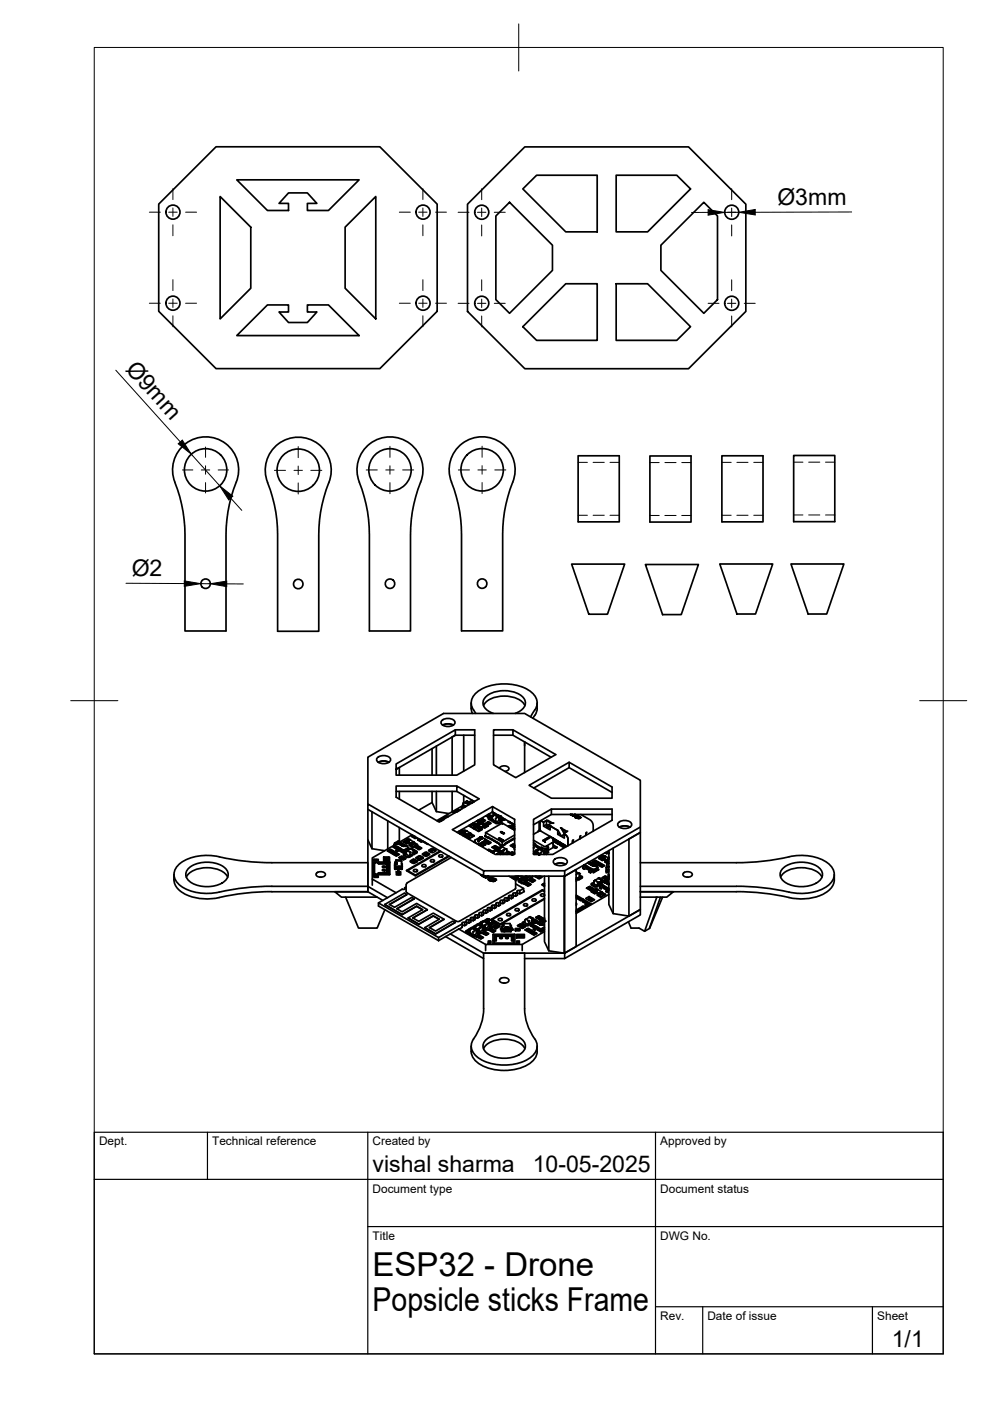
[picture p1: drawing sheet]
<svg xmlns="http://www.w3.org/2000/svg" width="210mm" height="297mm" viewBox="0 0 210 297" stroke-linecap="round" stroke-linejoin="round" font-family="sans-serif">
<defs><g id="words">
<g font-size="7">
<text x="79" y="270.6">ESP32 - Drone</text>
<text x="79" y="278.1">Popsicle sticks Frame</text>
</g>
<g font-size="4.9">
<text x="164.8" y="43.4">Ø3mm</text>
<text x="26.5" y="78.3" transform="rotate(48 26.5 78.3)">Ø9mm</text>
<text x="27.9" y="122.1">Ø2</text>
<text x="79" y="248.5">vishal sharma</text>
<text x="113" y="248.5">10-05-2025</text>
<text x="189.1" y="285.7">1/1</text>
</g>
<g font-size="2.5">
<text x="21" y="242.9">Dept.</text>
<text x="45" y="242.9">Technical reference</text>
<text x="79" y="242.9">Created by</text>
<text x="140" y="242.9">Approved by</text>
<text x="79" y="252.8">Document type</text>
<text x="140" y="252.8">Document status</text>
<text x="79" y="262.9">Title</text>
<text x="140" y="262.9">DWG No.</text>
<text x="140" y="279.9">Rev.</text>
<text x="150" y="279.9">Date of issue</text>
<text x="186" y="279.9">Sheet</text>
</g>
</g></defs>
<!-- layer: Visible -->
<g fill="none" stroke="#000" stroke-width=".36">
<path d="M50.2 38.1h25.9l-6.5 6.5h-4.4v-1.5h2l-2-2.2h-4l-2 2.2h2v1.5h-4.5zM130.6 37.2h12.9l2.9 2.9-9.1 9.1h-6.7zM33.7 43.3l12.1-12.2h34.7l12.2 12.2v22.7l-12.2 12.2h-34.7l-12.1-12.2zM46.7 41.7l6.5 6.5v12.9l-6.5 6.5zM79.7 41.7v25.9l-6.5-6.5v-12.9zM99.1 43.3l12.2-12.2h34.7l12.1 12.2v22.7l-12.1 12.2h-34.7l-12.2-12.2zM108 42.9l9.1 9.1v5.3l-9.1 9.1-2.9-2.9v-17.7zM110.8 40.1l3-2.9h12.8v12h-6.6zM140.1 52l9.1-9.1 2.9 2.9v17.7l-2.9 2.9-9.1-9.1zM50.2 71.1l6.5-6.4h4.5v1.5h-2l2 2.2h4l2-2.2h-2v-1.5h4.4l6.5 6.4zM110.8 69.3l9.2-9.1h6.6v12h-12.8zM130.6 60.2h6.7l9.1 9.1-2.9 2.9h-12.9z"/>
<path d="M77.7 94.7a7 7 0 0 1 8.8-.9 7 7 0 0 1 2.7 8.4 29.9 29.9 0 0 0-2.2 11.2v20.4h-8.7v-20.4a32.4 32.4 0 0 0-2.4-12.1 7 7 0 0 1 1.8-6.6zM97.3 94.7a7 7 0 0 1 8.8-.9 7 7 0 0 1 2.6 8.4 29.9 29.9 0 0 0-2.1 11.2v20.4h-8.7v-20.4a32.4 32.4 0 0 0-2.5-12.1 7 7 0 0 1 1.9-6.6zM122.6 96.6h8.7v14h-8.7zM137.8 96.7h8.7v14h-8.7zM153.1 96.6h8.7v14h-8.7zM168.3 96.6h8.7v14h-8.7zM37.1 102.2a30.4 30.4 0 0 1 2.1 11.2v20.4h8.7v-20.4a32.3 32.3 0 0 1 2.5-12.1 7 7 0 0 0-7.3-8.7 7 7 0 0 0-6 9.6M69.7 102.3a7 7 0 0 0-6.5-9.6 7 7 0 0 0-6.5 9.6 29.9 29.9 0 0 1 2.2 11.2v20.3h8.7v-20.3a29.4 29.4 0 0 1 2.1-11.2M121.2 119.6h11.2l-3.6 10.6h-4zM136.8 119.7h11.3l-3.7 10.6h-3.9zM152.6 119.6h11.2l-3.6 10.6h-3.9zM167.7 119.6h11.2l-3.6 10.6h-4z"/>
<path d="M91.6 158.7v5.6M92.5 158.2v6.1M93.7 152.8a1.95 1.95 0 0 1 2.8 .2 1.29 1.29 0 0 1-1.7 1 1.14 1.14 0 0 1-1.3-1zM93.9 153.8a2.3 2.3 0 0 1 2.2 0M96.5 154.7h4.1v7.5l-3.7 2.1h-12.9v-2.3l12.5-7.3v1.2l-12.5 7.2 .7-.4v1.6M98.3 155.9v7.6M99.9 149v1.2M99.9 150.2l.3 1.1M100.6 155.9h-4.1l-.6 .4v8M100.9 151.2a2.99 2.99 0 0 1 .9-4.9 10.5 10.5 0 0 1 10.9 .5 2.85 2.85 0 0 1 .2 4.4l-.4 .8M102.5 149.6a5.1 5.1 0 0 1 5.3-2 4.2 4.2 0 0 1 3.5 2M104.6 151.2a2.36 2.36 0 0 1-2-2.9 5.5 5.5 0 0 1 5.9-1.7 3.3 3.3 0 0 1 2.9 2.2 2.56 2.56 0 0 1-2.2 2.4"/>
<path d="M108.8 154.7h-4.2v7.5l4.7 2.7 8.5-4.9-9-5.3v1.2h-4.2M108.8 155.9l8.1 4.7M111.2 157.3v6.5M111.3 157.3l-.1 .8M113.9 149v1.2M113.9 150.2l-.3 1.1-.6 1M78 178.1v11M78 171.6v6.5l.9 1.8M78 170.5v-10l16-9.2h17.2l24.6 14.1v11.1l-16.1 9.3M78 171.6l24.5 14.2v-1.2h17.2M78 171.6v-1.1l24.5 14.1M78.9 172.1v7.8l2.7 .5"/>
<path d="M80 160.7a1.95 1.95 0 0 1 2.8 .2 1.29 1.29 0 0 1-1.7 1 1.14 1.14 0 0 1-1.2-1zM80.2 161.6a2.3 2.3 0 0 1 2.3 0M82.2 174v6M83.4 179.5l.8 .6M83.5 179.2l-4.6 2.7v4.5M83.6 179.2l.7 .5M83.6 179.1l2 1.1M83.6 179.4l-.2 .2M83.7 178.8v.7l-.2 .1 .7 .4M83.7 178.7l.8-.4 1.9 1.1M83.7 179.6l.5 .3M83.7 179.5v.1"/>
<path d="M83.7 178.7v.1M84 178.8h.1M83.9 178.8h.1M84 178.7h.1M84 178.7h-.1M84 178.9h.1M84.1 178.9h.1M84.1 178.8h.1M84.1 178.7v.1M84.1 178.8v.1M84.2 178.8h.1M84.2 178.8h-.1"/>
<path d="M84.2 178.9v.1M84.2 178.9h.1M84.2 179h.1M84.2 179.9l.2-.3 .3 .3M84.2 179.9l-.2 .4M84.3 178.9v.1M84.3 178.9l.1 .1M84.3 179h.1M84.4 178.9h.1M84.4 178.7h.2zM84.4 178.8h.1M84.4 178.9v.1"/>
<path d="M84.4 179h-.1M84.5 178.8h.3zM84.6 178.9l.1-.1 .1 .1M84.6 178.7h-.2M84.6 178.8v.1M84.7 179.9l-.4 .6M84.7 179.9l.9 .5M84.7 167.8v1.6M84.7 175.5v2.9M84.8 178.9h.1M84.8 179h.2zM84.8 179h.3"/>
<path d="M84.8 179h.1M84.9 179h.1M84.9 179.1l.2-.1zM84.9 179.1h.1M85 178.9l-.2 .1M85 179h.1M85.1 179.2l.2-.1-.1 .2zM85.2 179.1h.1M85.1 179.1h.1M85.2 179.2h.3M85.3 179.2l.2 .1zM85.3 179.3h.2"/>
<path d="M85.3 179.2h-.2M85.4 179.4h.3zM85.4 179.4h.1M85.5 179.2v.1M85.5 179.3h.1M85.5 179.4h.2M85.6 179.4h.1M85.6 179.4h-.1M85.8 179.4h.2M85.8 179.3l.2 .1zM86.1 178.3v.3l.2 .1M86.1 178.3l1.2 .6v.4l-1.2-.7z"/>
<path d="M86.2 178.4h.1M86.2 178.5h.1M86.2 178.4l.1 .1M86.3 178.4v.1M86.3 178.3h.1M86.3 178.5h.1M86.3 178.4h.1M86.3 178.7h.1M86.3 178.4l.8 .4zM86.3 178.4l.6-.4 .8 .5M86.4 178.5h.1M86.4 179.4l.1 .3"/>
<path d="M86.4 178.4v.1M86.4 178.6h.1M86.4 178.5v.1M86.4 177.9l-.9 .6 .8 .4-.6-.4 .8-.5M86.4 179.6l.2 .2M86.5 178.5h.1M86.5 178.6h.1M86.4 177.9h.1M86.5 178.5v.1M86.5 179.9l-.9 .5M86.5 179.8l-.9 .4M86.5 178.2h.1"/>
<path d="M86.5 179.9h.1M86.5 179.7h.1M86.5 179.9l-.1 .3M86.5 179.7v.2M86.5 178.5l.1 .2M86.5 179.7l.2 .2M86.6 178.7h.1M86.5 177.9l.1 .1M86.7 179.9h-.2M86.7 179.9h.1M86.8 178l-.3 .3h-.4M86.8 178l-.7 .3 .4-.1"/>
<path d="M86.8 178l-.2 .1M86.8 178h.1M87.1 179.9h.1M87.1 179.9l.2-.1 .5 .4M87.1 179.9l-.8 .5M87.1 179.9l.6 .3M87.2 178.9l.1 .4-.2-.1 .2 .1M87.2 178.8v.1M87.4 177l-2.6 1.5M87.5 178.6l.2-.1-.6 .3M87.5 178.6l-.1 .1M87.6 177.1l-.3 .3 .7 .4"/>
<path d="M87.7 177.2l-.2 .1 .6 .4h-.1M87.9 178.7l.6 .4-1 .5-.7-.4 .7 .3 .8-.4-.4-.3M87.9 178.6h-.4M87.9 178.6l-.6 .3-.1-.1 .1-.1-.2 .1M87.9 178.6v.4l-.6 .3v-.4M87.9 179.6l.6-.3 .9 .5-.6 .4zM87.9 177.3l1.2 .8v-.1v.1l-.2-.1 .2 .1M88 179.6l.4-.3 .2 .1-.3 .3v-.2zM88.1 177.6l-.2-.3 .2 .3M88.3 179.8l.5-.1-.1-.2 .2 .1-.4 .2 .2 .1h-.1zM88.7 179.9l.3-.2 .3 .1-.4 .3zM89.1 178v.1h.1"/>
<path d="M89.3 178.5h.1M89.6 178.3l-.3 .1-.7-.4 .7 .5M89.7 178.3l-.3 .2M89.9 178.5h-.2l1.1 .5M90 178.5l.1 .1M90.1 178.6l.3 .2M90.6 178.9h.1M91.6 167.8v2.3l.9 2M91.6 170.1l-2.8 1.7M92.5 167.8v4.3l2.7 .4M93.2 174.1v.1v-.1h.1M93.5 173.7l-.7 .4"/>
<path d="M93.5 173.7l.2 .1M93.6 173.8l-.7 .4M93.7 173.9l.2-.1-.7 .3 .4-.1M93.8 173.5v.2M94.5 173.1l-.6 .3M94.5 173l.5 .1M95 173.2h-.4l-.6 .3v.2M95 173.1h.1M95.9 167.8v4.3M96.9 166.7h-12.9v2.3l9.1 5.3 8.5-4.9-4.7-2.7v1.1h-12.9M96.9 167.8l3.7 2.1M97 172h-.3"/>
<path d="M97.1 171.8l-.9 .5h.2M97.2 171.9l.2-.1-.7 .2 .1 .1M97.2 171.8l-.2-.1-.9 .5 .2 .2M97.4 176.2l.5-.1-.1-.1 .1-.1 .2 .2zM97.7 176.6h.1M97.7 176.6l-.1-.1-.4 .2M97.7 176.6l.8 .4M97.8 176.6l-.3 .2M97.8 176.6l-.4 .2M97.9 171.5h.1M97.9 175.9l.3 .2-.5 .3-.4-.2M97.9 171l.1 .1"/>
<path d="M98.1 170.6v.3M98.1 170.9l-.2 .2M98.1 170.8h.1M98.1 170.6h.1M98.1 170.7v.1M98.1 170.5v.1M98.1 170.8l-5.5 3.2M98.1 170.6l.7 .4M98.2 176.4v.3l.2 .2-.2-.2M98.2 176.4l1.1 .7v.3l-1.1-.7zM98.2 170.3l-.1 .3M98.2 170.2v.1"/>
<path d="M98.3 176.5h.1M98.3 168.7h.2M98.3 168.6v1.6M98.4 171.2h.1M98.4 171.1v.1M98.5 176.3l-.3 .1M98.5 176.3l.3-.2-.6 .3v.3M98.5 176.3h.1M98.5 177l-.3 .2M98.5 177l.2 .1v.4M98.5 171l.1-.1-.4-.1-.3 .7M98.5 171l-.1 .1"/>
<path d="M98.5 177h.1M98.5 171l.2 .1M98.6 176.4h-.4M98.6 176.2l-.9 .4M98.6 170.3h.2M98.6 170.2h.2zM98.7 176.1l-.2-.1-.8 .5M98.7 177.4l.7 .5M98.9 170.3h.3zM98.9 176.2l-.3 .1M98.9 176.2l.9 .5M98.9 176.2l-.5 .3 .7 .5-.7-.5"/>
<path d="M99 169.8l-.8 .5M99 169.8h.1M99 170.2v.1M99 170.2l.2 .1M99 169.8l.9 .5M99 170.2l-.1 .1M99 170.3h.1M99.1 170.4h.2zM99.2 177l.1 .4-.2-.1 .2 .1M99.2 177h.1M99.3 170.4h-.2M99.3 176.8l-.1 .2"/>
<path d="M99.3 176.8l.1 .1M99.3 176.8l-.2 .2M99.4 170.4h.1l-.2 .1zM99.4 170.4h.1M99.4 175.1l1 .6 .7-.4-.6 .4 1 .6 .7-.4-.1-.1M99.4 170.5h.1M99.4 170.4l-.1 .1M99.5 176.7l-.2 .1M99.5 176.7h.4l-.7 .3M99.5 176.7l.2-.1-.6 .3M99.9 176.9l.5 .3-.9 .5-.6-.4-.1 .1 .8 .4 .9-.6M99.9 176.7v.4l-.6 .3v-.4"/>
<path d="M99.9 176.8l.6 .4M100.1 174.8l-.5 .3 .8 .5 .8-.4M100.1 169.7l-.7 .3M100.1 174.6l.5 .3M100.2 174.6h.3M100.3 170.1h-.2l.1 .1M100.5 169.9l-.6 .3 .2 .1M100.5 174.6l-.2-.1 .5 .3-.2-.1M100.5 174.6l.1 .1M100.5 169.9l-.1 .2M100.5 170h.1M100.5 177.2h.1"/>
<path d="M100.6 178.5v.1M100.6 178.5l.8 .5M100.6 178.5h.1M100.6 174.7l.1 .2h-.1M100.6 174.7h-.1M100.6 174.9v.4l-.5-.3v-.3l-.7 .3M100.6 174.9l1.2-.6v.3l-1.2 .7zM100.6 178.4l-.1 .2M100.7 174.9l-.1 .4 .2-.1-.2 .1M100.7 178.1l-.1 .4M101.1 174.1l.5 .3-.8 .4 .8-.4M101.1 175.4l-.5 .3 .9 .5 .6-.4"/>
<path d="M101.1 175.2v.4l.6 .3v-.4M101.1 175.2v.1M101.3 175.2l.6 .2h-.3l.2 .1h-.1M101.3 174.1l-.2-.1 .6 .3M101.3 178.2h.1zM101.3 178.1v.1M101.3 178.2h.1M101.4 173.9l-.1 .1 .5 .3h-.1M101.4 174l.9 .5-.7 .3M101.4 178.1h.1zM101.4 173.9h.1M101.4 178.2h.1"/>
<path d="M101.4 178.4h.1M101.4 179h.1M101.5 173.9l.9 .6M101.5 178.1h.1zM101.5 179h.1M101.5 175.2l.1 .2M101.5 175.2h-.4l.6 .3M101.5 178l.1 .1M101.6 178h.1M101.6 178l-.1 .1M101.6 178h.2zM101.6 179.1h-.1"/>
<path d="M101.6 174.8l.1 .1M101.7 179.2l-.1-.3 .2-.1 .2 .6M101.7 177.7h.1M101.7 175.6l1.1-.7v.3l-1.1 .7zM101.7 178l-.1 .1M101.7 178h.1M101.7 177.6h.1M101.7 177.9l.2 .1zM101.7 174l.7-.4 .5 .4-.6 .3zM101.7 177.9l.1 .1M101.8 177.7h-.1M101.8 177.6h.1"/>
<path d="M101.8 174.3v.3l-.2 .1M101.8 177.9l-.2 .1M101.8 177.9h.1M101.8 177.7h.1M101.8 174.3h-.1M101.8 178h.1M101.8 177.6h-.1M101.8 177.9v.1M101.8 175.5l-.1 .4 .2-.1-.2 .1M101.8 177.9h.1zM101.8 175.5h.1M101.8 177.6v.1"/>
<path d="M101.9 177.5h-.1M101.9 177.9h.1M101.9 177.5v.1M101.9 177.5h.1M101.9 177.6h.1M101.9 174l.5 .2zM101.9 175.5l.8-.5zM101.9 177.9l-.1 .1M102 177.5h.1M101.9 177.4l-1.2 .7M102 177.8h.1zM102 177.5l-.1 .1"/>
<path d="M102 177.6h.1M102 177.5v.1M102 177.8h.1M102 177.4l.7 .4M102.1 177.7h.1M102 177.7v.1M102.1 174.7l-.8 .4 .2 .1M102.1 174.7l.6 .3M102.1 178.7v.1M102.1 174.7l.3 .1M102.1 178.8l-.2 .1M102.2 179.1l-.2 .1"/>
<path d="M102.2 173.8h.3l.3 .2-.5-.2 .3 .3h-.1zM102.3 178.6l.1 .2 .2 .6h-.3l-.2-.6M102.3 174.8l.1 .1M102.3 174.8l-.1-.2h.1l.5 .3h-.1M102.4 174.5l-.1 .1M102.4 174.7l.9 .4-.6 .4M102.4 174.9l.3 .1M102.4 174.9h.3M102.5 174.5h.1M102.5 174.8h.1M102.6 178.5l.1-.2 .2 .2 .1 .5-.2 .2M102.6 178.5l.2 .7"/>
<path d="M102.6 174.5l.9 .6M102.6 178.5l-.2 .2M102.6 178.8l-.1 .1M102.7 177.8l1.4 .9-.6 .3-.6-.4M102.7 177.8h.1M102.7 174.9v.1M102.7 177.8l.2 .4M102.8 177.3l.5 .3M102.8 177.2v.1M102.8 178.1l.4 .2-.3-.1M102.8 179.2h.1M102.8 174.9v.3l-.1 .2 .1-.2v-.3l-.1 .1"/>
<path d="M102.8 178.2l-1.3 .8M102.8 178.4h.1M102.9 178.3l.1 .1h-.2M102.9 178.4h-.1M102.9 178.2v.2M102.9 178.2h.1M102.9 178.4h.1M102.9 174.6l.6-.4 .6 .3-.6 .4zM102.9 178.5l.3-.2 .3 .1zM102.9 178.7l.2 .1-.2 .1M103 177.2h-.2M103 176.5v.8l.6 .3"/>
<path d="M103.2 174.5l.2 .3 .3-.1-.3 .2zM103.3 174.4h.4l-.2-.1h.1l.4 .2-.3 .1zM103.4 173l.2 .1 .2-.1-.1-.1h.2l-.2 .3zM103.4 178.4l.3 .1-.5 .2zM103.4 177.5l-.1 .1M103.4 172.7l.3 .1-.4 .2zM103.5 175.1l-.7 .4h-.1M103.5 178.7h.5l-.5 .2 .1-.1zM103.5 175.1h.1M103.6 172.6l.5 .3-.6 .4-.5-.3M103.6 177.5l.1 .2zM103.7 177.7l.2 .1"/>
<path d="M103.7 177.7h.1M103.8 173.6l.6 .4h-.2l-.6-.3M103.9 177.7l.2 .3zM104.1 177.9l.2 .1M104.1 177.9v.1M104.1 173l-.6 .4 .1 .3M104.1 173.3l-.3 .3M104.2 172.2l.6 .4 .2-.1M104.3 173.1v.6M104.3 173.1h.1M104.3 177.9l.1 .2zM104.3 173.7h.1"/>
<path d="M104.3 179.6l.7-.3 .7 .4-.6 .4zM104.4 171l-8.5 4.9 9.1 5.3h4.1v-7.5l-4.7-2.7v1.2l-7.5 4.3M104.4 172.2l4.7 2.7M104.4 178.1h.1M104.4 178.1l.2 .2M104.5 172.2l.1 .1M104.6 179.6l.3-.2 .3 .1-.1 .2-.2-.2-.2 .1 .3 .1-.2 .1zM104.6 178.1l.2 .3zM104.8 178.4h.2M104.8 172.4h.1M104.8 172.8h.1M104.8 172.8l-.1-.1-.6 .3v.7l1 .5"/>
<path d="M104.8 172.8l.8 .4M104.8 172.8l-.5 .3M104.9 172.8h.1M104.9 172.8h-.1M104.9 172.6l-.1 .1M104.9 179.8l.3-.2 .3 .1-.2 .3zM105 178.3l.1 .2zM105 172.9l.6 .3M105 172.5l-.1 .1M105.1 172.7v.1M105.1 173.6v.6M105.1 178.5h.1"/>
<path d="M105.1 178.5l.2 .2M105.1 174.6h.6M105.2 172.6l-.2 .1M105.3 174.5l-.5-.4-.3 .1 .6 .4M105.3 174.5h.3M105.3 178.5l.2 .3zM105.4 172.7l.1 .3M105.5 178.8h.1M105.5 178.7l.2 .2M105.5 173h.1M105.5 173l.1-.2-.1 .2M105.6 173l.7 .5v-.3"/>
<path d="M105.6 173h.1M105.6 173.2l.2 .1v.7l-.6 .3-.1-.1M105.6 173.2l-.5 .3M105.6 173.2h.1M105.7 172.9v.1M105.7 178.7l.1 .3zM105.7 179.8l-.6 .5M105.7 173h.1M105.7 173l.1 .1zM105.7 177.9l.4 .1M105.7 180l-.3 .2M105.7 179.8v.6"/>
<path d="M105.7 177.8h.1M105.7 172.9h.1M105.7 173l.2 .1M105.7 173.1h.1M105.7 173l.1 .1M105.7 177.8l.3 .1h-.1M105.7 179.7v.1M105.8 173h.1M105.8 172.9h-.1M105.8 173.1h.1M105.8 173h-.1M105.8 172.9h.1"/>
<path d="M105.8 173.8l.4 .3-.6 .4M105.8 173.6l.6 .5-.7 .5M105.8 177.9h.1M105.8 173.5h.1M105.8 173.5l.8 .4 .6-.2M105.8 173l.1 .1M105.8 173v.1M105.9 173h.1M105.9 173v.1M105.9 179h-.1M105.9 173.1h.1M105.9 177.9h.1"/>
<path d="M105.9 177.8h-.1M105.9 177.8h-.1l.1 .1M105.9 179.8h.1M105.9 177.9v.1M105.9 177.8h.1M105.9 162.9a1.21 1.21 0 0 1 2 0 .78 .78 0 0 1-.9 .6M105.9 179.8v.7M105.9 173.1v.1M105.9 173.2h.1M105.9 177.8l.2 .1-.2 .1M105.9 177.8l.2 .1M105.9 177.8h-.2"/>
<path d="M105.9 179l.6 .3 .6-.2-.6 .3zM106 173.1h.1M106 173.2h.1M106 173v.1M106 173.1v.1M106 177.8h.1M106 173.4l.8 .3M106 173.4h-.2M106 177.9h.1M106.1 173.2h.1M106.1 173.1h.1M106.1 173.2v.1"/>
<path d="M106.1 178v.1M106.1 177.9l-.1 .1M106.1 178h.1M106.1 177.9v.1M106.1 173.1v.1M106.1 177.8v.2M106.1 177.9h.1M106.1 173.2l.1 .1M106.2 173.3h.1M106.1 173.3h.1M106.1 176.4h.2zM106.1 178.1h.1"/>
<path d="M106.2 178h.1M106.2 178.1h.1M106.2 178v.1M106.2 176.3l-.1 .1M106.2 176.4h.1M106.2 176.5h.1M106.3 178.1h.1M106.3 178h.1M106.3 178.2h.1M106.3 176.5h.2zM106.3 177.9l-.1 .1M106.3 178.1v.1"/>
<path d="M106.3 178v.1M106.3 178.1h-.1M106.3 173.5h.4M106.4 176.5h.2zM106.4 176.5h.1M106.4 178h.1M106.4 178l-.1 .1M106.4 178.1h.1M106.4 178.2h.1M106.4 178.1v.1M106.4 178.2h.1zM106.4 178.2h-.1"/>
<path d="M106.4 178.1h.1zM106.4 178v.1M106.5 178.2h.1M106.4 178.2v.1M106.4 174.6h.2M106.4 179.5h.1M106.5 178.1h.1M106.5 179.5l-.6 .3M106.5 179.5h.1M106.5 179.5l-.2-.1-.6 .3M106.5 176.5h-.2M106.5 178.2h-.1"/>
<path d="M106.5 179.5l.7 .5M106.5 178.2l-.1 .1M106.5 178.6v.7l-.6-.3M106.5 176.5v.1M106.5 176.6h.2zM106.5 176.5l-.1 .1M106.6 176.6v.1M106.6 176.5l-.1 .1M106.6 176.5h.1M106.7 176.7h.1zM106.7 176.6h-.1M106.7 176.6h.1"/>
<path d="M106.7 176.6h-.2M106.7 176.7h.1M106.8 176.7h.1M106.8 176.6l-.1 .1M107 173.6l-.2 .1M107.1 179l-.6 .3M107.2 180h.1M107.2 180l-.5 .3v.6l-.8-.4M107.3 180l.1 .1v.6l-.5 .3-.2-.1M107.3 178.7l-.2 .3M107.6 178.5v.2l-.3 .2M107.6 178.5l-.1 .3"/>
<path d="M107.7 175.2l.4-.2 1 .6M107.7 175.2h.5v.2l-.1-.2-.3 .1M107.8 178.4h.1M107.8 178.4l-.2 .3M107.8 178.4l.2-.1-.2 .2M108 175.4h.1M108 174.3h-.3l1 .5 .2-.1M108.1 174.3h.1M108.1 175.4l.3-.1 .2 .1-.4 .1M108.2 178.4l.1-.3-.3 .3M108.4 174.4l.1 .1M108.4 179.2l.5-.2 .2 .2-.1 .1-.2-.2-.2 .2 .3 .1h-.3z"/>
<path d="M108.5 175.6h.3l-.2-.1 .3 .1-.3 .1M108.5 174.5l.3 .2M108.5 178.1l-.2 .2M108.7 177.9v.2M108.7 177.9l-.2 .2M108.7 178.1h-.2M108.9 177.8h.1M108.9 177.8v.2h-.2M108.9 177.8l.1-.1-.1 .3M108.9 174.8l-.3 .2 .5 .4M109.1 174.8l-.4 .2 .4 .2M109.1 179.7l-.1 .3 .1 .1"/>
<path d="M109.1 175.8l-.1 .1M109.1 175.8l-.2 .1M109.1 175.7l-.3 .1M109.1 179.1l-.3-.2-.6 .4 .7 .4 .2-.1M109.1 179.4l-.1 .1h-.2l.3 .1M109.1 179.3h.1M109.1 176l-2.6-1.5-3.5 2 3.5 2.1M109.1 179.7h.1M109.1 177l-2.6 1.6M109.1 177.8h-.1M113.1 179l1.3 .8 .2-.1M113.1 179.2l3 1.6"/>
<path d="M113.1 179.7v.1M113.1 178.7l.4 .2 .1 .2 1.2 .7h.2M113.1 176.9l1.4-.8 2.6 1.5 .3 .9M113.1 178.1l2.4 1.4M114.2 176.1l-.1 .2M114.3 176.1h-.1M114.3 174.2v2M114.7 174.1l.6 .2 .8-.4 1.1 .6M114.8 179.8v-.2l.8 .4M115.1 179.8l-.4 .2 1 .5 .3-.1M115.1 178.2h.1M115.3 175.2l1.3 .8v-.9l1.7 1"/>
<path d="M115.3 174.3v.9l.6-.4M115.3 178.3h.1M115.5 179.5h.1M115.5 178.5h.1M115.6 178.5v.1M115.6 178.5l-.1 .1M115.8 179.9l.3 .2M115.9 174l-.6 .3-.5-.2-.2 .1-.1 1.5 .2 .5M115.9 174v.8M115.9 174.8l.3 .2M115.9 174l1 .5M116 179.3l.1 .3"/>
<path d="M116 179.3l-.4 .2M116 179.3l.1 .1M116.1 179.3l.2 .3v.6l-.2 .1M116.1 179.7l-.5 .3M116.1 179.6v.5M116.5 175.2l.1 .1M116.5 175.1h.1M116.6 175.1l1.7 1 .5 .9a.42 .42 0 0 0 .5 .1 .42 .42 0 0 0 .2-.5l-.6-1.1M116.6 177.4l-1.5 .8M116.6 177.4h.1M116.8 177.5l-1.5 .9M116.8 177.5h.1"/>
<path d="M116.8 177.5l-.2-.2-1.5 .9 .2 .2M116.9 171.5l-3.8 2.2v7.5h4.1l12.6-7.3v-2.4h-12.9v1.2l-3.8 2.2M116.9 172.7h12.9M117 178.7l.3 .4M117 178.7l-1 .6M117 177.6h.1M117.1 177.6v.1M117.1 177.6h.1M117.1 177.7h.1M117.2 177.7l.1 .1M117.2 177.7h.1M117.3 179.4l.2 .1h-.2"/>
<path d="M117.3 179.5l.4 .3 .4-.1M117.3 178.5l-.3 .2M117.3 177.8l.3 .1M117.3 177.8l-.1 .1M117.4 178.5l-.2 .4M117.4 178.4v.1M117.4 174.5h-.5l-1 .7a.42 .42 0 0 0 .4 .2 .42 .42 0 0 0 .3-.3M117.5 178.4l.1 .2M117.5 177.9l-.3 .1M117.6 177.9l.1 .1M117.6 177.9l-.3 .2M117.7 178l.2 .1"/>
<path d="M117.7 178l-.4 .2M117.8 178.5l.2 .3M117.8 178.1l-.5 .3M117.9 178.1l-.4 .3h.1l.4-.2M117.9 178.1l.1 .1M118 178.2l.3 .1M118.1 179.6l-.8-.5v.6l-1.1 .6M118.1 179.6v.1M118.2 178.3l-.6 .3v-.2M118.2 178.8l.1 .2M118.3 176.1v.8l.4-.2M118.3 178.3l-.5 .2 .2 .1 .4-.2"/>
<path d="M118.3 178.3l.1 .1M118.4 178.4l.2 .1M118.6 178.5l-.6 .3v-.2M118.6 179l.3 .3M118.6 178.5l-.4 .3h.1l.5-.2M118.6 178.5l.2 .1M118.8 178.6l.2 .2M118.9 178.7l-.6 .3v-.2M119 175.6l1.2 .7M119 178.8l-.4 .2 .3 .2M119 178.8l.3 .1M119.1 175.9l1 .5"/>
<path d="M119.2 179.3l.2 .3M119.3 178.9l.3 .2M119.3 178.9l-.4 .3M119.5 179l-.6 .3v-.1M119.5 176.9l.2 .1M119.6 179.1l-.4 .2 .2 .2 .5-.3M119.6 179.1l.3 .1M119.7 176.9v.8l-1.4-.8M119.7 176.8l.2 .2M119.7 176.8l.7 .8v1.7M119.9 179.2v.2M119.9 179.4l-.5 .2v-.1"/>
<path d="M119.9 179.4h.3M119.9 177l.4 .4 .1 .5M120.4 176.2l-.6 .4-.1 .2M120.4 177.9v1.2M120.4 179.1l-.1 .3M120.7 161.6l-8.5 4.9 4.7 2.7h12.9v-2.3l-9.1-5.3v1.2l-7.5 4.3M120.7 162.8l9.1 5.2M121 172.7h.1M121 172.7h.2M121.1 172.7h.1M121.2 172.7h.1M121.2 172.8v.1"/>
<path d="M121.2 172.9h.3zM121.3 172.7l-.2 .1 .2-.1M121.4 172.7h.1M121.4 172.8h-.2M121.5 178.3l-.1 .5M121.5 172.7v.1M121.5 178.1v.3M121.5 172.8v.1M121.6 172.8h-.1M121.6 172.8l.1 .1-.2 .1 .2-.1M121.6 178.1l-.3 .2v.5M121.6 172.9l-.2 .1"/>
<path d="M121.7 172.7h.2M121.8 172.7h.1M121.9 172.7h.1M121.9 173v.1a.28 .28 0 0 1 .3-.3 .28 .28 0 0 1 .3 .2 .28 .28 0 0 0-.4 0 .28 .28 0 0 0 0 .4 .28 .28 0 0 0 .4 0l.3 .1 .1-.2-.6-.3 .7 .2M121.9 173.2l.3 .2 .8 .1M121.9 173.2h.1M121.9 173.1v.1M122 172.7l-.2 .1 .2-.1M122.1 173.1l-.1 .1M122.3 173.1l.6 .2M122.3 173.1h.1M122.5 173h-.5"/>
<path d="M122.5 173h.1M122.7 173.2h.2zM122.7 173.2h.2M123 173.2l.1 .1M123 173.2h.1M123 173.3l-.1 .2M123 177.3v.5M123.1 173.3h.1M123.1 172.7l2 1.1a1.54 1.54 0 0 1 .7 1.2l-.1 1.3M123.2 177.2l-.2 .2-.1 .5M124.3 176.5l-.1 .4M124.4 176.5l-.2 .1v.5"/>
<path d="M130 179.8v13.9l3.3 .5v-16.3l2.5-1.4v16.3l-2.5 1.4M131.1 174.4a1.95 1.95 0 0 1 2.8 .3 1.29 1.29 0 0 1-1.7 1 1.14 1.14 0 0 1-1.2-1zM131.3 175.4a2.3 2.3 0 0 1 2.3 0M135.8 175.4l-16.1 9.2v1.2h-17.2M36.9 185.4a4 4 0 0 0 3.1 4.5 13.1 13.1 0 0 0 8.5 0 50.4 50.4 0 0 1 9.1-.9M39.5 186a5.1 5.1 0 0 1 5.3-2 4.2 4.2 0 0 1 3.5 2M40.1 184a6.6 6.6 0 0 1 7.5 0 1.86 1.86 0 0 1 .8 1.8 1.86 1.86 0 0 1-1.3 1.4 6.8 6.8 0 0 1-7-.4 1.74 1.74 0 0 1 0-2.8zM57.6 187.9h20.4v1.2h-20.4M57.6 182.9h20.4v5l4.2 2.4M57.6 182.9a52.5 52.5 0 0 1-12.1-1.4 9.6 9.6 0 0 0-7.8 2 2.71 2.71 0 0 0 .6 4.3 11 11 0 0 0 9.2 1.1 50.2 50.2 0 0 1 10.1-1M67.1 185.2a1.25 1.25 0 0 1 1.9 .2 1.16 1.16 0 0 1-2 0zM67.9 186h.2"/>
<path d="M73.3 190.2l2.7 6.6h4l1.6-3.9M78 189.1h-7l1.4 1.1h7.6M78 189.1l3.2 1.8M78.9 187.7v-1.3l5.1 2.9M79.2 182.8h3.5M79.2 182.8v2.6h3.5M79.3 182.2h.9v.3h-.9zM79.3 185.7h.9v.3h-.9zM79.5 182.3l.3-.1 .2 .2-.3 .1zM79.7 185.7h.1v.3h-.1zM80.2 191.4v.7l12.8 7.3M80.3 183.2h1.6v1.8h-1.6"/>
<path d="M80.3 183.2l-.1-.3h-.8v2.4h.8v-.2M80.3 185l-.1 .1M80.3 182.8h.1M81.1 183.6h.3l.3 .2-.4 .1-.3-.1zM81.1 184.4l.3-.1 .3 .2-.4 .2-.3-.2zM81.3 181.7h1.3v1h-1.3zM81.5 181.8h.9v.1l-.6 .1 .6 .1v.2h-.9l.3-.2h-.3l.3-.2h-.3zM81.6 182.4l.2-.1-.1 .2 .4-.1 .1 .1v-.2l.2 .2-.8 .1zM81.6 191.8l3.7 2.1 3-1.7 1.3 .7M81.6 191.8l3.7 2.1M82.1 180.4l.7-.3 1.9 1.1-.7 .3zM82.2 183.1v2"/>
<path d="M82.2 183.1l-1.7-.1v-.1h1.9v2.4h-1.9v-.1l1.7-.1M82.3 180.3l.3 .1 .1-.2h.2v.2l-.2-.1 .1 .1-.2 .1zM82.6 180.6l.6-.2zM82.7 182.8v2.6M82.8 180.7l.5-.1-.2-.1h.1h.3l-.1 .2h-.4l.2 .1-.1 .1zM83.2 180.9l.5-.1-.2-.1h.3l-.3 .3zM83.5 181l.3-.1h.3l-.3 .3h-.2zM83.7 183.5h.1M83.8 181.3l.5-.1-.1-.2 .3 .1-.4 .2 .1 .1h-.1zM83.8 183.1h-.1v.4M83.8 182.7v1.5l.2 .1h-.3v-.8M83.8 183.8l.1 .3"/>
<path d="M83.8 182.7h.1M83.8 183.7h.1M83.8 183.7h1.3M83.8 183.8h.1M83.9 182.9h.1M83.9 183.1h.1M83.9 183.2h.1M83.9 183h.1M83.9 183.2v.1M83.9 183.1v.1M83.8 183.2h.1M83.9 183.3h.1"/>
<path d="M83.9 183v.1M83.9 182.8v.1M83.9 182.9v.2M83.9 183.9h.4M83.9 182.8h.1M83.9 182.9v.1M83.9 183.8h.1M83.9 184.1h.4M84 182.4l1 .1zM84 182.4h1M84 182.4l-.2 .3M84 180.3l.3 .2"/>
<path d="M84 180.3h.1M84 184.8h1v.7h-1zM84.2 185.3l.4-.1 .2 .2-.4 .1zM84.2 184.9h.6v.1l-.4 .2zM84.2 192.7l3.6-2.2-3.7 2.2 1.2 .6 3-1.8 2.3 1.4M84.3 180.5h.1M84.3 183.7h.3v.8h-.3zM84.3 184.5h.1M84.5 180.1l1.1 .5 .8-.4M84.6 181.8l.6-.3 .9 .5-.6 .4zM84.6 183.9h.5M84.6 184.1h.4"/>
<path d="M84.8 181.8l.3-.2 .2 .1v.1l-.1-.1-.3 .1 .3 .1h-.1zM85 182.4l.1 1.4M85.1 183.8h.1M85.1 183.1h.2v.4M85.1 183.8l-.1 .3M85.2 183.8h.1M85.2 183.7h.1M85.2 182.7h.1M85.3 183.5h.1M85.3 182.1h.5l-.1-.2 .3 .1zM85.3 183.5v.8h-.3l.1-.5M85.4 181.8l.3 .1-.6 .2z"/>
<path d="M85.6 180.4h.1M85.6 180.2h.1M85.8 188.2v.3l-.6 .1-5 2.8 12.8 7.4 5-2.9-.1 .8M86.1 188.1l-.3 .1v.3M86.1 187.6v1.5M86.1 189.1l.2 .2M86.1 180.7l-.6 .6 .7 .4M86.1 181l-.3 .2 .6 .4M86.2 184.6l1.8 1.1M86.2 181.7h.6M86.2 184.5v.1M86.2 189.7l-.5-.3-4.1 2.4"/>
<path d="M86.3 180.4l.6 .3M86.3 180.4l-.2 .1v.6l.6 .3 .2-.1M86.4 187.2l-.3 .4M86.4 181.6h.2M86.6 194.7l2.2 1.3 3.1-1.8 1.2 .7M86.6 194.6l2.2 1.4M86.6 181.6l.6-.3 .2 .1-.6 .3M86.7 180.2l-1.1 .6-.8-.4 .8 .5 .5-.3M86.9 180.7h.1M86.9 180.7v.6M87 182.6l.8-.4 .7 .5-.9 .4zM87.1 182.7l.6-.5h.1l-.5 .4 .8-.2-.4 .4 .8-.2-.9 .4-.1-.1 .4-.4z"/>
<path d="M87.6 194.6l3-1.7-3.1 1.7 1.3 .8 3.1-1.8 2.2 1.3M87.7 180.9h.1M87.7 180.9l-.8 .4M87.7 180.2v.1M87.7 180.2h.1M87.7 180.3v.6M87.8 184.4l.4-.1 .3 .4-.5 .1-.4-.1zM87.8 190.5l-.5-.2-3.6 2.1-1.1-.6 3.6-2.1-3.6 2.1M87.8 180.2h.1M87.8 180.2l.7 .4-.2 .2M87.8 180.2v.6l-.1 .1M87.8 180.4l.4 .2"/>
<path d="M88.2 185.6h-.2M88.2 180.6v.1M88.2 180.7l-.6 .4 .2 .1 .5-.3M88.2 181.8l.9-.4 .7 .5-.9 .4zM88.3 192.2l-3 1.7M88.3 192.1l1.3 .8-3 1.8M88.5 181.8l.6-.2 .4 .3-.6 .3-.4-.1zM88.6 181.8l.5-.1 .3 .2-.5 .2-.3-.1zM89.6 181.1l.8-.4 .7 .5-.9 .4zM89.6 183.4l.4-.1 .3 .3-.5 .2-.4-.2zM89.7 181.2l.7-.5 .1 .1-.2 .6 .7-.3-.7 .4 .1-.6zM90.1 196.7l2.3 1.3"/>
<path d="M90.9 180.3l.9-.4 .7 .5-.9 .4-.6-.3zM91.1 180.4l.7-.4-.2 .2 .7 .1h-.7v.4l-.1-.4zM91.4 182.3h.4l.3 .3-.5 .2-.4-.2zM91.9 194.2l-3.1 1.7M91.9 194.2l1.2 .7M93 199.4l4.3-2.4 5.7 3.2M93 198.8v.6M93.1 194.9l-3 1.8 2.3 1.3 4.1-2.4M93.1 181.3l.5-.1 .3 .3-.6 .2-.3-.2zM93.3 180.4l-7.1 4.1M93.5 180.5l-7.1 4.1 1.7 .9 7-4M94.5 198.6l8 4.6"/>
<path d="M95.2 181.6l-7.1 4.1M95.5 198l7 4.1h17.2M95.7 181.8l-9.3 5.4M96.5 195.6l-.5-.3-3.6 2.1-1.3-.7 3-1.8-3 1.8M96.5 195.6l-4.1 2.4M97.9 196.7l-.6 .2M98 196.2h.5M98.5 195.6l.4-.2v.6l-.4 .2zM98.5 195.6h-.5v.3M98.9 195.7h.5M99.4 197.3l-.4 .2 .7 .5h-.3M99.4 197l-.7 .6 .7 .4"/>
<path d="M99.4 195.1l.4-.3v.7l-.4 .2zM99.4 195.1h-.5v.2M99.5 197.1h.1M99.5 197.1v.6M99.6 197.7h-.1M99.8 195.2h.5M100.1 196.8h.1M100.1 196.8l-.2-.1-.5 .3v.7l1.1 .6 .5-.3v-.7l-.1-.1M100.1 196.8l.8 .4M100.1 196.8l-.5 .3M100.1 196.6l-.1 .1M100.3 194.5l.4-.2v.7l-.4 .2z"/>
<path d="M100.3 194.5h-.5v.3M100.4 198.6h.6M100.5 198.5l-.5-.4-.2 .1 .6 .4M100.6 198.5h.2M100.6 196.5l-.4 .3 .6 .4M100.6 196.3l-.5 .3M100.6 196.3v.6M100.6 196.3h.1M100.6 196.9h.1M100.6 196.9l.2 .1M100.7 194.7h.5M100.8 196.4h.1"/>
<path d="M100.8 197h.1M100.8 196.4v.6M100.9 197.2l-.2 .1a.57 .57 0 0 0-.4 .9M100.9 197.2h.1M100.9 196.9v.1M101 197h.1M101 196.9h.1M101 197l.1 .1M101 197.1h.1M101 197v.1M101 197.8l.4 .2M101 197.6l.6 .3"/>
<path d="M101 196.9l.1 .1M101 197.5l.6 .4M101.1 196.9v.1M101.1 197.1h.1M101.1 197h.1M101.1 198.6l.6-.3 .8 .5-.6 .3zM101.1 197v.1M101.1 197.1l.1 .1M101.2 197v.1M101.2 197.1h.1M101.2 197.2h.1M101.2 197.1v.1"/>
<path d="M101.2 197h.1M101.2 194l.4-.2v.6l-.4 .3zM101.2 194h-.5v.3M101.3 197.1h.1M101.3 197.2h.1M101.3 197.1v.1M101.3 198.6l.3-.2 .3 .1-.1 .1-.1-.1-.2 .1 .2 .1h-.1zM101.3 197.2v.1M101.3 197.3h.1M101.3 196.1l-.5 .3M101.3 196.1h.1M101.4 197.3h.1"/>
<path d="M101.3 196.1l-.1-.1-.6 .3M101.3 196.1l.8 .4-.6-.3M101.4 197.2h.1M101.4 197.2v.1M101.4 197.2l-.1 .1M101.4 198.1l-.6 .4M101.4 198v.1M101.6 197.9l.1 .3-.7 .4M101.6 196.8v.7M101.6 194.2h.5M101.6 198.8l.3-.2 .3 .1zM101.9 195.6l-.6 .4"/>
<path d="M101.9 195.8l-.4 .3M102 185.4l.1 .1h-.2M102 195.7v.6M102 196.3h.1M102 196.3l.8 .4M102.1 196.3h.1M102.1 195.6v.7M102.1 195.6h-.1M102.1 185.5h-.1M102.1 193.5l.4-.2v.6l-.4 .3zM102.1 196.5h.1M102.1 196.5l-.5 .3"/>
<path d="M102.1 198.7l.3 .1-.5 .2zM102.1 196.5l.2 .1v.6l-.6 .4-.9-.6M102.1 193.5h-.5v.3M102.2 185.6l.2 .1M102.2 196.2v.1M102.2 185.6v.1h.2M102.2 196.2l.1 .1M102.2 196.2h.1M102.3 196.3h.1M102.3 196.2h-.1M102.3 196.2v.2M102.3 196.2v.1"/>
<path d="M102.3 196.3h-.1M102.3 196.7l.8 .3M102.3 196.9l.5 .3 .1 .2-.7 .5-.6-.1M102.3 197.1l.3 .2M102.3 196.2l.1 .1M102.3 196.3l.1 .1M102.4 196.3h.1M102.4 197.9l.6-.3 .6 .4-.6 .3zM102.4 196.3v.1M102.4 196.4h.1M102.4 196.3l-.1 .1M102.4 185.8l.1 .1z"/>
<path d="M102.4 196.4v.1M102.4 196.3l.1 .1M102.4 196.4l.1 .1M102.5 196.3h.1M102.5 196.4h.1M102.5 196.3l-.1 .1M102.5 196.4v.1M102.5 196.3h-.1M102.5 196.5h.1M102.5 196.3v.1M102.5 196.3l.1 .1M102.5 193.6h.5"/>
<path d="M102.6 196.5h.1M102.6 196.4h.1M102.6 197.8l.4-.1 .1 .2-.2-.2-.2 .2 .3 .1h-.3zM102.6 196.4v.1M102.6 195.3v.1M102.6 195.3l-.2-.1-.5 .3v.7l.1 .1M102.6 195.3l.8 .5M102.6 195.3l-.5 .3M102.6 195.3h.1M102.6 185.9l.1 .1M102.6 196.6h.1M102.6 197.4l-.7 .4-.9-.4"/>
<path d="M102.6 196.5v.1M102.6 185.9h.1M102.6 197.3v.1M102.7 186h.3zM102.7 185.8h-.3M102.7 185.8l-.2 .1 .2-.1M102.8 185.8h.1zM102.8 196.1l.6-.3 .1 .1v.6l-.5 .3-.2-.1zM102.8 198.1l.5-.1-.1-.1 .3 .1-.4 .1 .1 .1h-.1zM102.9 185.8l.1 .1M103 185.9h-.4M103 185.8v.1"/>
<path d="M103 193l.4-.2v.6l-.4 .2zM103 193h-.5v.3M103 185.9v.1M103 195.2v.3l.2 .1-.2-.1zM103 195.2l1.2 .6v.4l-1.2-.7zM103.1 185.9l.2 .1-.3 .1 .3-.1M103.1 195.3h.1M103.1 195.4h.1M103.1 195.3l.1 .1M103.1 195.3v.1M103.2 195.4h.1M103.2 195.3l.6-.4 .8 .5"/>
<path d="M103.2 186l-.3 .1M103.2 195.3h.1M103.2 195.3l.8 .4zM103.2 195.3v.1M103.3 195.4h.1M103.3 195.4v.1M103.3 195.5h.1M103.3 185.8h.2M103.4 195.5h.1M103.4 195.4h-.1M103.4 195.4h.1M103.4 195.4v.1"/>
<path d="M103.4 180.2l.2-.1 .8 .4-.3 .1M103.4 180.2h.3l.1 .1v.1h.3v.2M103.4 193.1h.5M103.4 194.9l-.8 .5M103.5 180.3l.2 .1M103.5 194.9l-.2-.1-.8 .5M103.5 199.5h.6v.5h-.6zM103.5 196.4l.4 .2-.6 .4h-.2M103.5 196.2l.7 .4a1.12 1.12 0 0 1-1.9 .2M103.5 186.4l.2 .3M103.6 186.4h.1M103.6 199.7h.4a.23 .23 0 0 1-.2 .2 .23 .23 0 0 1-.2-.2z"/>
<path d="M103.6 186.3v.1M103.6 197.2l.6-.4 .9 .6-.6 .3zM103.6 185.8l-.2 .1 .2-.1M103.7 196.2l.6 .3M103.7 194.9l-.3 .2-.4 .1M103.7 194.9l-.7 .3 .4-.1M103.7 194.9l-.2 .1M103.7 194.9h.1M103.7 194.9l.1 .1M103.7 186.7l.9 .2M103.8 196.1h-.1M103.8 186.3l-.1 .1"/>
<path d="M103.8 197.1l.3-.2 .3 .1-.1 .2-.1-.2-.3 .1 .2 .2zM103.9 192.5l.4-.3v.7l-.4 .2zM103.9 192.5h-.5v.3M103.9 185.9l.5 .2h-.6v.2a.32 .32 0 0 0 .1 .4 .32 .32 0 0 0 .4-.1 .29 .29 0 0 0 .3 .2 .29 .29 0 0 0 .3-.3l-.9-.2h.5a.25 .25 0 0 1 .3-.1 .25 .25 0 0 1 .2 .3v-.1M103.9 185.9l-.3 .2v.2l-.1-.1M104 186.3l.9 .3M104.1 195.8l.1 .4-.2-.1 .2 .1M104.2 195l1.8 1M104.2 194.9v.1M104.2 195.6l-.2 .1M104.2 195.6h.1M104.3 192.6h.5"/>
<path d="M104.4 195.5l.1-.1-.5 .3M104.4 195.5l-.2 .1M104.4 195.5h.3M104.4 186.1l-.7 .1M104.4 196.5h.1M104.4 180.8h.1M104.4 197.4l.3-.1 .2 .1-.3 .2zM104.4 180.5v.3M104.4 180.6l-.2 .1M104.4 197.2h.3l-.5 .2zM104.5 199.4h.1M104.5 196.6l.9-.5 .6 .3-.9 .5z"/>
<path d="M104.6 180.6h.1M104.6 180.6v.3M104.6 186.4h.3zM104.6 186.4h.3M104.6 196.6l.4-.1 .3 .2h-.3l.2 .1-.1 .1zM104.7 195.7l.5 .3-.8 .5-.6-.4M104.7 195.5l-.5 .3h-.1l.1-.2M104.7 195.5v.4l-.5 .3v-.4M104.7 195.6l.7 .3M104.8 198.2h4.1v1.2h-.2v-1h-.1h-3.5l-.1 1h-.2zM104.8 192l.4-.3v.7l-.4 .2zM104.8 191.9h-.5v.3"/>
<path d="M104.9 186.5h.1M105 186.4v.3l-.4 .2M105 196.4l.6 .2zM105.1 180.3l-.2-.1-.5 .3M105.1 180.3l.8 .4M105.1 180.3l-.5 .3M105.1 180.3h.1M105.2 192.1h.5M105.2 198.5h3.3v.9l.4 .1v.4h-4.1v-.4l.4-.1zM105.3 196.2h.3l.3 .2-.4 .1zM105.3 181.1h.1M105.3 181.1l.6-.4 .2 .1v.4"/>
<path d="M105.4 195.9l-1 .6M105.4 180.3l.6 .5M105.4 180.2v.1M105.7 191.4l.4-.2v.7l-.4 .2zM105.7 191.4h-.5v.3M105.7 180.4h.1M105.7 194.8l.5-.1 .3 .3-.6 .2-.3-.2zM105.7 180.4l.2 .1M105.9 180.5h.1M106 198.7h.3l.2 .1-.4 .2-.2-.2zM106.1 181.1v.1M106.1 180.5h.1"/>
<path d="M106.1 180.4v.1M106.1 180.4h.1M106.1 180.4l.1 .2M106.1 191.6h.5M106.2 180.5h.1M106.2 180.5l-.1 .1M106.2 180.4h.1M106.2 181l.3 .2M106.2 180.5v.1M106.2 180.4v.1M106.2 180.6h.1M106.3 180.6h.1"/>
<path d="M106.3 180.5h.1M106.3 180.5l.1 .1M106.4 180.6h.1M106.4 180.6v.1M106.4 180.9l.4 .3M106.4 180.5v.1M106.4 180.9l-.2 .1M106.4 180.7h.1M106.4 180.6l.1 .1M106.5 180.6v.1M106.5 180.7h.1M106.5 196.8h.1"/>
<path d="M106.5 196.6v-.2l-.2 .1v.5M106.5 196.8l-.1 .3-.2 .1-.1-.3 .2-.1M106.5 196.2v.8M106.5 197l.1 .3M106.5 196.9h.1M106.5 197h.1M106.5 196.2h.1M106.6 196.9h1.6M106.6 197.1h1.6M106.6 196.9h.1M106.6 197h.1M106.6 190.9l.4-.2v.6l-.4 .3z"/>
<path d="M106.6 190.9h-.5v.3M106.6 197.3h.1M106.7 195.8h1.4M106.7 197.3h1.4M106.7 195.8l-.2 .4M106.7 195.8h.1v.6h-.1zM106.8 197.3v.1l-.5-.1v.2h2.1M106.9 197.5h.1M107 191.1h.5M107 197.3v.1h1.2M107.1 196.7h.1M107.1 196.7v.1"/>
<path d="M107.1 196.8h.1M107.2 196.7h.1M107.2 196.8h.1M107.2 196.6h-.1M107.2 196.6l-.1 .1M107.2 196.6h.1M107.2 196.7l.1 .1M107.2 196.7l-.1 .1M107.3 196.6h-.1M107.3 198.7h.3l.2 .1-.4 .2-.2-.2zM107.3 196.6h.1M107.3 196.6l.1 .1"/>
<path d="M107.3 196.7l.1 .1M107.3 196.7v.1M107.4 196.8h-.1M107.4 180.5l.3 .4M107.4 180.3l.5 .3 .1 .3M107.4 196.7h.1M107.4 196.7v.1M107.4 196.8h.1M107.4 196.7h.2M107.5 196.7v.1M107.5 196.7h.1M107.5 196.8h.1"/>
<path d="M107.5 196.6v.1M107.5 196.6h.1M107.5 196.6l.1 .1M107.5 190.4l.4-.2v.6l-.4 .3zM107.5 190.4h-.5v.3M107.5 193.7h.4l.4 .3-.6 .2-.3-.2zM107.5 196.7l.1 .1M107.6 196.6v.1M107.6 196.7h.1M107.6 196.7v.1M107.6 196.7l-.1 .1M107.6 196.8h.1"/>
<path d="M107.6 196.7h-.1M107.6 196.7l.1 .1M107.7 196.7h.1M107.6 196.6h.1M107.7 196.7v.1M107.7 196.8h.1M107.8 180.9l-.5 .3M107.9 185.8l1.4 .9v1.7l-12.1 7-.5-.1-10.4-6M107.9 190.5h.5M108.1 195.8h.1M108.1 195.8l.1 .4M108.2 197h.1"/>
<path d="M108.2 196.9h.1M108.2 197.4h.2M108.2 196.6v-.2l.3 .1v.5M108.2 196.8l.1 .3 .3 .1v-.3l-.1-.1M108.2 196.2v.8M108.2 197v.3M108.2 196.2h.1M108.3 196.8h.1M108.3 181.1h.1M108.3 181.1h.1zM108.4 181.1h.1M108.4 197.4v.1"/>
<path d="M108.4 181l.1 .1M108.4 189.9l.4-.2v.6l-.4 .2zM108.4 181v.1M108.4 181h.1M108.4 189.9h-.5v.3M108.5 181.1h-.1M108.5 181h.1M108.5 181.2h.1M108.5 196.8h.1M108.5 181l-.1 .1M108.5 181.1v.1M108.5 181v.1"/>
<path d="M108.5 181h.1zM108.6 181h.1M108.6 181.1h.1M108.6 181l-.1 .1M108.6 181.1v.1M108.6 181.2h.1M108.6 181l.1 .1M108.7 181.1h-.1M108.7 181v.1M108.7 181h.1M108.7 181h.2zM108.7 181.1h.1"/>
<path d="M108.8 181h.1M108.8 181l-.1 .1M108.8 181v.1M108.8 190h.5M108.9 181h-.1M109.1 198.1h-4.6l.1 2h4.5M109.1 198.1h.1v1.9l-.1 .1M109.1 180.9l-.5-.3-1 .6M109.3 196.9h.9v.4h-.9zM109.3 185.8l-.6 .4M109.3 189.4l.4-.3v.7l-.4 .2zM109.3 189.4h-.5v.2"/>
<path d="M109.3 192.7l.4-.1 .4 .4-.6 .1-.3-.1zM109.3 196.9l.4 .1v.2l-.4 .1zM109.3 185.9l1.1 .7v.4l-1.1-.7zM109.3 187.4l1.7 1-.8 .5v.6M109.4 186.1h.1M109.4 186h.1M109.4 186v.1M109.4 186.1l.1 .1M109.4 186.1v.1M109.5 186.1h.1M109.5 186.2h.1M109.5 185.8l-.7 .3 .7 .5-.8-.4"/>
<path d="M109.5 186l.8 .5zM109.5 186.1v.1M109.5 198.1h1.7v.7h-1.7zM109.5 186.1l.1 .1M109.6 186.2h.1M109.6 199.5h.5v.5h-.5zM109.6 186.1v.1M109.6 186.1h.1M109.6 186.2v.1M109.6 186.3h.1M109.6 198.2h.2l.2 .4 .2-.4h.2v.5h-.2v-.1l-.1 .1h-.2l-.1-.1v.1h-.2zM109.6 199.7l.5 .1z"/>
<path d="M109.6 185.8l-.3 .1h.4M109.6 186.2l.1 .1M109.7 186.2h.1M109.7 186.2h-.1M109.7 186.3h.1M109.7 186.2v.1M109.7 186.3h-.1M109.7 189.5h.5M109.7 196.2l.7-.3 1 .6-.6 .4zM109.8 185.8l-.5 .1v.4l.2 .1-.2-.1v-.4M109.8 197l.4-.1v.3l-.3 .1-.1-.1h.3l-.2-.1 .2-.1zM110 196.2l.2-.2 .4 .1-.1 .2-.1-.2h-.2v.2h.2l-.1 .1z"/>
<path d="M110 185.8l-.5 .2M110.2 185.8l.7 .4M110.2 188.8h-.5v.3M110.3 185.8l.3 .1-.1-.1M110.3 196.5l.3-.3 .4 .1zM110.3 186.5l.1 .5-.1-.2 .2 .2M110.5 186.4l-.2 .1M110.5 186.4h.1M110.6 198.3h.5v.1l-.3 .2h.3v.1h-.5l.3-.3zM110.6 196.6l.3-.2 .4 .1h-.3v.1l-.1 .1zM110.6 186.3l.2-.2-.5 .4M110.6 186.3l-.1 .1"/>
<path d="M110.7 185.8l.9 .5v-.4l-.2-.1M111 195.8l.5 .4M111 187.3l.7-.4 .9 .6-.6 .4zM111 195.7v.1M111 186.5l.5 .2-.8 .5-.6-.4-.1 .1M111 186.3h-.4M111 186.3l-.5 .3-.2-.1 .2-.1M111 186.3v.3l-.5 .4v-.4M111 186.3l.7 .4M111 188.9l.1 .1M111 188.4v.6M111.1 189l-.9 .5"/>
<path d="M111.1 187.3l.5-.3 .2 .1-.4 .4-.1-.1 .1-.2zM111.1 191.7l.4-.1 .4 .3-.6 .2-.3-.2zM111.1 188.9v.1M111.3 195.3l-.6 .4a1.12 1.12 0 0 0 1.9 .2l-.2-.1-.6 .4M111.3 195.5l-.3 .2M111.3 197.2l.7-.4 1.9 1.1-.7 .4zM111.4 185.8h.1zM111.5 194.9l-.2 .1v.6l.5 .4 .2-.1M111.5 194.9l.5 .3M111.5 197.1l.3 .1-.1-.2 .2-.1 .2 .1v.1l-.2-.1 .1 .2-.2 .1zM111.5 196.1h.3M111.5 187.5l.3-.2h.4z"/>
<path d="M111.6 185.9v.4l.6-.3v-.2l.5 .3-.9 .4-.6-.3M111.7 185.8l-.2 .1 .1 .4-.2-.1 .2 .1M111.7 186.7l-1 .6-.8-.4M111.8 187.6l.5-.1-.2-.1 .3 .1-.3 .3zM111.8 197.3l.6-.2zM111.9 185.8l-.4 .1M112 197.4l.5-.1-.2-.1 .3 .1-.4 .1 .2 .1-.2 .1zM112 195.2v.6M112.1 186.7l.7-.4 .7 .4-.6 .4zM112.2 194.4h.2l.6 .3v.6M112.2 194.5h.1M112.2 194.4v.1"/>
<path d="M112.2 194.5l-.7 .4M112.3 186.6l.5-.3 .2 .2-.4 .3-.1-.1 .1-.1zM112.3 194.4h.1M112.3 194.4l.5 .3M112.4 185.8l.4 .2M112.4 197.6h.4l-.1-.2 .3 .1-.3 .2zM112.5 196.3l.7 .4M112.6 186.8l.6-.1-.1-.1 .2 .1v.1h-.4l.2 .1-.2 .1zM112.6 195.9l.2 .3M112.6 195.8v.1M112.7 195.9l.7 .5M112.7 195.8l2 1.1"/>
<path d="M112.7 196.1l-.2 .2M112.7 197.8l.4-.2 .2 .1-.3 .3zM112.8 196.2l-.2 .1 .7 .4M112.8 195.5l-.2 .3M112.8 196.2l.5 .4M112.8 195.4v.1M112.8 195.4h.1M112.8 194.8h.1M112.8 195.4l-.8 .5M112.8 185.8h.1M112.8 194.8v.6M112.8 186l-.9 .7-.8-.4 .1-.1"/>
<path d="M112.9 185.8h.6M112.9 190.6h.4l.4 .3-.6 .2-.3-.2zM113 198h.5l-.2-.2h.1l.3 .1-.1 .1h-.4l.2 .1-.1 .1zM113 194.9l.3 .2M113 194.7l.5 .3M113.1 195.5h.1M113.1 195.4h.1M113.1 195.5h-.1M113.1 181l.4 .2M113.1 181l.2 .2M113.1 195.5v.1M113.2 195.6h.1"/>
<path d="M113.1 195.4v.1M113.2 195.5h.1M113.2 195.4v.1M113.2 195.5v.1M113.2 196.7l.1 .1M113.3 195.5h.1M113.3 195.5h-.1M113.3 195.6h.1M113.3 196.6l.2-.3 .2 .3M113.3 196.6l-.2 .4 .3 .2M113.3 180.9l.5 .3M113.3 195.6l.1 .1"/>
<path d="M113.3 195.1h.1M113.4 195.6v.1M113.4 197.2h.1M113.4 195.7h.1M113.4 195.6h.1M113.5 195.4h.2zM113.5 195.6h.1M113.5 195.7h-.1M113.5 185.8h.1M113.5 195.5h.1M113.5 195h.1M113.5 195l-.7 .4"/>
<path d="M113.5 195l1.9 1.1M113.6 194.5l.7-.4 1 .6-.7 .4zM113.6 195.6l.3-.1zM113.6 195.5h-.1M113.6 180.5l-.3 .3M113.6 195.6h.1M113.6 196.8l1.1 .5 .7-.4M113.6 180.3l-.5 .3M113.7 185.8l-.2 .1 .8 .4 .7-.3-.4-.2M113.7 194.5l.5-.3 .2 .1-.4 .4-.1-.1 .1-.2zM113.7 195.5v.1M113.7 195.5l-.1 .1"/>
<path d="M113.7 195.5h.1M113.7 195.4l-.1 .1M113.7 185.8l.2 .2 .3-.1h-.3l.1-.1M113.7 196.6l-.3 .6M113.8 196.6l.9 .5M113.9 195.6h.1M113.8 195.5h-.1M113.8 181h.1M113.8 181l.3 .2M113.8 195.5h.1M113.8 195.6h.1M113.9 195.7h.2z"/>
<path d="M113.9 195.7h.1M113.9 195.7h.2M114 180.9v.1M114 195.7h-.1M114 180.9h.1M114 181h.1M114 195.8l.2-.1zM114 195.8h.1M114 181l.1 .1M114 180.9l.1 .1M114 181v.1M114.1 181.1h.1"/>
<path d="M114.1 181l.1 .1M114.1 195.7h.1M114.1 181h.1M114.2 181.1h-.1M114.2 181.1h.1M114.2 186l.2 .1-.2-.1 .3-.2 .3 .2-.3-.1 .1 .2-.2 .1h-.2zM114.2 181v.1M114.2 181.1v.1M114.2 195.9l.2-.1zM114.2 181h.1M114.3 195.8h.1M114.2 195.8h.1"/>
<path d="M114.2 195.7l-.2 .1M114.2 185.8l.1 .1 .1-.1M114.2 181.2h.1M114.3 181.1h.1M114.3 181v.1M114.3 181.1v.1M114.3 181.2h.1M114.3 181.1l-.1 .1M114.3 195.9v.1M114.4 180v.1M114.4 180h.1M114.4 180l-.2-.1-.6 .4v.6l.2 .1"/>
<path d="M114.4 180.1l.7 .4M114.4 180l-.6 .3v.7M114.4 195.9l.2 .1-.2 .1zM114.4 195.9l.2 .1M114.4 195.8l-.2 .1M114.4 195.8h.1M114.4 194.8l.3 .1-.1-.2 .1-.1 .3 .1-.3 .3h-.2zM114.4 194.5h.4l-.6 .3zM114.5 196.1h.3zM114.5 195.2l.7 .4h.1M114.6 196.1h.1M114.6 196h.1"/>
<path d="M114.6 195.9v.1M114.6 196h-.2h.2M114.6 196.1h.2M114.7 196.1h.1M114.7 197.1h.1M114.7 196.9h.1M114.9 196.1h.2M114.9 196l.2 .1zM114.9 188.7l-10.7 6.2M115 188.7l.4 .2M115.1 180.5l-.5 .3v.3M115.1 180.5l.2 .1v.6"/>
<path d="M115.2 195.1h.1M115.2 195.1v.1M115.2 195.2h.1M115.3 195.2h.1M115.3 195.1v.2M115.3 195.1h.1M115.3 195.1v.1M115.3 181.1l.2 .1M115.3 180.9l.5 .3M115.3 195.1l.1 .1M115.3 195.2v.1M115.4 195.2h.1"/>
<path d="M115.4 195.2v.1M115.4 195.3h.1M115.4 190.5h.1M115.4 197.5l-4.7 2.7v1.4M115.4 187.2l-.5 .4 .5 .3M115.4 187.8h.1M115.4 187.3l-.3 .2v.2h.3M115.4 187.4l-.2 .1 .2 .1M115.4 190.6l-9.4 5.4M115.4 189.1l-.4-.3-10.6 6.2 1.6 .9 9.4-5.4M115.4 194.8l-.7 .4 .6 .4M115.4 197l-.7 .5-.8-.4 .8 .5 .7-.4"/>
<path d="M115.4 194.8l-.3 .2h.3h-.2v.4l.1 .1-.2-.1v-.4M115.4 195.2l-.1-.1 .1 .1M115.4 195.1h-.1M115.4 195.2l-.2-.2v.4l.2 .1M115.4 195.3v.1M115.4 185.8v13.9l1 1.9M115.4 194.7l-.9 .5M115.4 196.7l-.7 .4M115.4 196.5l-.7 .4M115.5 194.6h-.1M115.5 195.3h.1M115.5 189.7l-.5-.2-.4 .3 .4 .2 .5-.2"/>
<path d="M115.6 180l.5 .3M115.8 181.2h.1M115.9 180.4l.2 .1M116.1 180.5h.1M116.1 180.6l.2 .1-.2 .2M116.4 185.8v15.8l3.2 .5 .1-16.3M117.5 182.3a1.95 1.95 0 0 1 2.8 .3 1.29 1.29 0 0 1-1.7 .9 1.14 1.14 0 0 1-1.3-.9zM117.7 183.3a2.3 2.3 0 0 1 2.2 0M119.7 185.8l2.5-1.4v16.3l-2.5 1.4zM122.1 191.5l.2 .3-.2 .1M122.2 186.5v.4M122.2 193.2l1.4-.9 .1 .1-1.5 .9"/>
<path d="M122.2 190.4l.9 .5 .4-.1 .3 .1-.3 .2 .9 .6-.3 .2 .2 .2-.4 .2-.2-.1M122.2 190l1.1 .7-.2 .1-.9-.6M122.2 186.3l.2 .1M122.2 189.8l1.4 .8M122.2 184.9l.5 .3M122.4 186.4h.3M122.7 185.2l.2 .1v.6l-.6 .3-.1-.1M122.7 185.1l-.5 .3M122.8 186.5h-.6M122.9 185.7l.3 .4M122.9 185.5l.6 .4-.1 .3M123.2 186.1l-.6 .3"/>
<path d="M123.4 186.2l-.6 .3M123.6 184l-.1 .1M123.6 190.6l1.7 1M123.6 183.7l.1 .1M123.6 190.6h.1M123.7 192.2l-1.5 .8M123.7 192.2h.1M123.7 183.8h.1M123.8 183.6l-.2 .1M123.8 183.4l.1 .1M123.8 183.4v.1M123.8 183.4h.1"/>
<path d="M124 183.3l1.8 1.1 .9-.5M124 192.5l-1.8 1M124 192.5h.1M124.1 183.8l1 .6M124.2 190.5l.7-.4 1.2 .7-.8 .4zM124.2 183.6l.1-.1-.3-.1-.4 .6M124.2 183.6l-.4 .7-.3-.2M124.2 183.6l1 .6M124.4 188.3l.6-.4 1 .6-.7 .4zM124.5 188.3l.5-.3 .2 .1-.4 .4-.1-.1 .1-.2zM124.5 184.1l.6 .4M124.6 191.6l-.8-.5 .2-.1 1 .7-.5 .3-.1-.1 .2-.2"/>
<path d="M124.7 191.6v.1M124.7 182.9v.1M124.8 182.8l.1 .1-.3 .1M124.8 183h.2zM124.8 190.5l.6-.1 .1 .4-.5 .1-.2-.1 .2-.2zM124.8 183h.1M124.8 182.9v.1M124.9 184.8l.3 .2M124.9 184.8h.1M124.9 188.5l.3-.3 .3 .1zM125.1 183l.1 .1-.2 .1zM125.1 183h.1"/>
<path d="M125.1 183l.1 .1M125.1 182.7l1.5 .8M125.1 184.5l-.7-.3 .7 .4M125.1 183.2h.1M125.1 183.1l-.2 .1M125.1 184.4l-.2 .4M125.1 183.2h.3zM125.2 183.3h.1M125.2 185h.1M125.2 188.5l.3-.1 .3 .1-.3 .3-.3-.1zM125.3 191.7l-1.3 .8M125.3 183.3h.2z"/>
<path d="M125.3 183.4h.1M125.3 183.2h.1M125.3 191.6v.1M125.3 183.2h-.2M125.4 183.2h-.1M125.4 189v.1M125.4 187.7l.9 .4 .9-.4M125.4 183.3l.1 .1M125.5 183.2v.1M125.5 183.3h.1M125.5 183.4h.1M125.5 183.5l.3-.1z"/>
<path d="M125.5 183.5h.1M125.6 184.4l-.4 .6M125.6 184.4l.2 .2M125.6 184.4l-.3-.2-.2 .2M125.6 187.6l.6 .3M125.6 184.4h.1M125.6 182.7l.6-.3 2 1.1-.6 .4zM125.6 183.4h.1M125.6 183.6l.3-.1zM125.7 183.5h.1M125.7 183.4h.1M125.7 182.7l.7-.1-.3 .3-.1-.1 .1-.1z"/>
<path d="M125.7 183.4v.1M125.8 183.5h.1M125.8 184.5h.1M125.9 184.5h.1M125.9 184.4h.1M125.9 183.4h.1h-.1M125.9 183.4h.1M125.9 183.3h.1M125.9 183.5l-.2 .1M125.9 187l-.6 .4 .1 .3M125.9 187.2l-.3 .4M126 183.3h.1"/>
<path d="M126 183.3l-.1 .1M126 183.3h-.1M126 183.3v.1M126 183.4h.1M126 183.3l.1 .1M126 188.8l.7-.2-.3 .2-.4 .1v.3l.2 .1-.2-.1zM126 188.9l1.1 .6v.4l-1.1-.7zM126.1 183.4h-.1M126.1 183.5h.1M126.1 183.3v.1M126.1 186.7l-.2 .1v.6l.6 .3 .2-.1M126.1 183.4h.1"/>
<path d="M126.1 183.4v.1M126.2 183.5h.1M126.1 188.9h.1M126.2 183.4h.1M126.2 183.5l.1 .1M126.2 183.6h.1M126.2 183.5v.1M126.2 183.4h-.1M126.2 183.4v.1M126.2 183.4l.1 .1M126.3 183.5h.1M126.3 183.6h.1"/>
<path d="M126.3 182.9l.2-.2 .3 .1-.3 .3-.2-.1zM126.3 183.5h-.1M126.3 188.8h.1M126.4 188.6l-.9 .4 .7 .5-.8-.4M126.4 188.8h-.4M126.5 188.5h-.2l-.9 .5M126.6 184.4l-.8 .4-.3-.2M126.6 183.5l.1 .4M126.6 184.3v.1M126.6 183.1l.2 .1v-.1h.2l-.1-.1h.3l-.4 .3zM126.7 184.2l.2 .2-1.1 .6 .9-.6-.1-.1M126.7 184.1l-.8 .5"/>
<path d="M126.7 184.1h.1M126.7 183.9h.1M126.7 184h.1M126.7 184.1l-.1 .2M126.7 183.9v.2M126.8 188.6l.8 .5M126.8 188.6l-.6 .4 .8 .4-.8-.5M126.8 188.6l-.3 .1M126.8 187.4h.1M126.9 187.4h.1M126.9 187.3v.1M126.9 187.3h-.1"/>
<path d="M126.9 186.2l-.8 .4 .6 .4v.6l.7-.4M126.9 187.3l.1 .1M126.9 186.2l.2-.1 .5 .3v.6M126.9 186.2h.1M126.9 186.2l.5 .3M126.9 187.3h.1M126.9 187.2v.1M126.9 187.2l.1 .1M127 187.2v.1M127 187.3h.1M127 187.2h.1M127 187.3l-.1 .1"/>
<path d="M127 187.3v.1M127 181.5h.1M127 183.2h.5l-.4 .3zM127 189.4h.1M127 189.4l.1 .1M127.1 187.2l-.1 .1M127.1 187.2h.1M127.1 187.3h.1M127.1 187.3h-.1M127.1 187.2v.1M127.1 187.1h.1M127.1 187.1v.1"/>
<path d="M127.1 181.6l.3-.2h.3zM127.1 189.5v.4l-.1-.2 .1 .2M127.1 188.3h.1M127.2 187.2h.1M127.2 187.1l-.1 .1M127.2 187.2h-.1M127.2 187.1h.1M127.2 188.3l.2 .1M127.2 187.1v.1M127.2 189.3l-.2 .1M127.2 189.3h.1M127.2 187.7l-.1-.2-.9 .4"/>
<path d="M127.3 187.2h-.1M127.3 183.5l.3-.2 .2 .1-.2 .2zM127.3 187.2h.1M127.3 187.1v.1M127.3 187.1l-.1 .1M127.3 189.2l-.1 .1M127.3 189.2h.4l-.7 .2M127.3 189.2l.2-.1-.5 .3 .2-.1M127.3 187.9h.1M127.3 190.2h.1M127.4 187.8l-.2 .1h.1M127.4 187.4v.3"/>
<path d="M127.4 187.5h.1M127.4 187.4h.1M127.4 187.3v.1M127.4 187.4l1.7 1M127.4 187.6h.1M127.4 188.4h.1M127.4 187.2h.1M127.4 186.5h.1M127.5 187.1v.1M127.5 186.5v.6M127.5 186.5h.1M127.5 187l-.1 .4"/>
<path d="M127.6 181.2l.3 .2-.7 .4-.3-.2M127.6 186.5l.5 .2M127.6 186.7l.3 .1M127.6 181.8v.3l.2 .2-.2-.2zM127.6 181.8l1.2 .6v.4l-1.2-.7zM127.7 181.9v.1M127.7 182h.1M127.7 188l1 .6M127.7 181.9h.1M127.7 189.4l.5 .2-.8 .5-.8-.3 .7 .4M127.7 189.2l.7 .5M127.7 189.2v.3l-.6 .4v-.4"/>
<path d="M127.7 181.9l.1 .1M127.8 181.9h.1M127.8 182h.1M127.8 181.9v.1M127.8 182h-.1M127.8 183.5h.3l-.5 .3zM127.8 181.9l.8 .4zM127.8 181.9l.6-.3 .7 .4M127.8 187.8l1 .6M127.8 187.8l-.3-.2-.4 .7M127.8 187.8l-.4 .6M127.9 187h.2"/>
<path d="M127.9 182h.1M127.9 182v.1M127.9 182.1h.1M127.9 187h.2zM127.9 186l.3-.2 .3 .2v.1l-.2-.2-.2 .1 .2 .2-.3-.1zM128 182h.1M128 182.1h.1M128 182l-.1 .1M128 182v.1M128 181.6l-.9 .4 .7 .4h-.1M128 182.2h.1M128 182.1v.1"/>
<path d="M128.1 181.5l-.2-.1-.9 .6 .7 .4M128.2 187.1l.2-.1zM128.2 187.1h.1M128.2 186.6l-.7 .4M128.3 186.6h.1M128.3 187l-.1 .1M128.3 181.5l-.3 .3h-.4M128.3 181.5l-.7 .3h.4M128.3 186.6l.8 .5M128.3 181.5l-.2 .1M128.3 181.5h.1M128.3 181.5l.1 .1"/>
<path d="M128.4 187.2h.2zM128.4 187.2h.2M128.4 189.7l-1 .5M128.4 187.2h.1M128.4 187h-.1M128.4 187v.1M128.5 184.7v.3h.3v-.1h-.1v-.2M128.5 184.7h.1M128.6 186.1h.3l-.6 .2zM128.6 187.2h-.2M128.6 183.9h.1M128.6 187.1v.1"/>
<path d="M128.6 183.8l-.1 .9M128.6 188.7h.1M128.7 184.5v.1M128.7 183.4v1.1M128.7 184.5v.2M128.7 183.4h.1M128.7 184.3h.1M128.7 184.3l.4 .1M128.7 184.5h.1M128.7 187.2h.1l-.2 .1zM128.7 187.2h.1M128.7 182.4l.1 .4-.2-.1 .2 .1"/>
<path d="M128.7 188.6l-.7-.3 .6 .4M128.7 187.3h.1M128.7 187.2l-.2 .1M128.7 187.3l.1 .1M128.7 184.5h.4M128.7 188.6l-.2 .4 .3 .2 .3-.6M128.7 187.4h.3zM128.7 187.4h.4M128.7 183.1v.3M128.7 184.7l.4 .1M128.8 187.4v.1M128.8 182.4v.4l.3-.2"/>
<path d="M128.8 183.8h.3M128.8 182.2l-.1 .2h.1l.3-.1M128.8 182.2l-.2 .1M128.8 182.2l.1 .1M128.9 187.3h.1M128.9 187.5h.1M128.9 181.8h.2h-.1l.1 .1M128.9 183l-.6-.3 .5 .4M128.9 182.1l.2-.1-.5 .3M128.9 182.1l-.1 .1M128.9 182.1h.2M129 187.4v.1"/>
<path d="M129 187.5h.1M129.1 188.8h.1M129.1 187.5h.1M129.1 180.6l-.4 .3-.3-.2M129.1 180.7l-.4 .3-.4-.2M129.1 180.8l-.2 .1 .2 .1M129.1 180.8v.1M129.1 186.1l-.8-.4-.6 .4 1 .6 .4-.3M129.1 186.3l-.2-.2-.2 .2 .1 .1-.2-.1-.1 .2h.3l.2-.1-.1-.1 .2 .1M129.1 185.7v-.2h-.2v.5h.2v-.2M129.1 187.4l-.2 .1h.2M129.1 188.4l-.2-.1-.2 .3"/>
<path d="M129.1 183l-.4 .1M129.1 180.3v11.5l.9 1.9M129.1 189.6l-6.9 4.1M129.1 183h.1M129.1 187.4v.1M133.2 195.4l.6 1.4h1.7l1.2 .6M135.8 182.9h20.3M135.8 187.9h20.3M139.1 190.2l.1 .1M139.3 190.2l-2.6 7.2M140 190.2l-2.3 6.7-1 .5M140.5 190.2l-2.8 6.6"/>
<path d="M144.9 185.2a1.25 1.25 0 0 1 1.9 .2 1.16 1.16 0 0 1-2 0zM145.6 186h.3M156.1 189.1h-20.3h7l-1.4 1.1h-5.6M156.1 182.9a52.5 52.5 0 0 0 12.2-1.4 9.6 9.6 0 0 1 7.8 2 2.71 2.71 0 0 1-.6 4.3 11 11 0 0 1-9.2 1.1 50.2 50.2 0 0 0-10.2-1M165.5 186a5.1 5.1 0 0 1 5.3-2 4.2 4.2 0 0 1 3.5 2M166.1 184a6.6 6.6 0 0 1 7.6 0 1.86 1.86 0 0 1 .7 1.8 1.86 1.86 0 0 1-1.3 1.4 6.8 6.8 0 0 1-7-.4 1.74 1.74 0 0 1 0-2.8zM176.9 185.4a4 4 0 0 1-3.1 4.5 13.1 13.1 0 0 1-8.5 0 50.4 50.4 0 0 0-9.2-.9M102.5 213.9v-11.8h8.7v11.8M102.6 213.8a12.3 12.3 0 0 1-2.5 7.1 3 3 0 0 0 1.7 3.6 10.5 10.5 0 0 0 10.9-.5 2.64 2.64 0 0 0 .7-3.7 11.2 11.2 0 0 1-2.2-6.5M106 207.6a1.25 1.25 0 0 1 1.9 .3 1.16 1.16 0 0 1-2 0zM106.8 208.4h.2M110.7 200.2h-7.7v1.4"/>
<path d="M111.2 203.2h8.5M119.7 202.1l16.1-9.3v1.2l-16.1 9.2zM99.9 221.8v1.1M99.9 222.9a4 4 0 0 0 2.9 3.3 10.7 10.7 0 0 0 9.7-.9 3.1 3.1 0 0 0 1.4-2.4M102.5 222.4a5.1 5.1 0 0 1 5.3-2 4.2 4.2 0 0 1 3.5 2M103.1 220.4a6.6 6.6 0 0 1 7.6 0 1.86 1.86 0 0 1 .7 1.8 1.86 1.86 0 0 1-1.3 1.4 6.8 6.8 0 0 1-7-.4 1.74 1.74 0 0 1 0-2.8zM113.9 221.8v1.1"/>
<circle cx="36.7" cy="45" r="1.49"/>
<circle cx="89.7" cy="45" r="1.49"/>
<circle cx="102.1" cy="45" r="1.49"/>
<circle cx="155.1" cy="45" r="1.49"/>
<circle cx="36.7" cy="64.3" r="1.49"/>
<circle cx="89.7" cy="64.3" r="1.49"/>
<circle cx="102.1" cy="64.3" r="1.49"/>
<circle cx="155.1" cy="64.3" r="1.49"/>
<circle cx="43.6" cy="99.6" r="4.5"/>
<circle cx="63.2" cy="99.7" r="4.5"/>
<circle cx="82.7" cy="99.6" r="4.5"/>
<circle cx="102.2" cy="99.6" r="4.5"/>
<circle cx="43.6" cy="123.8" r="1.01"/>
<circle cx="63.2" cy="123.8" r="1.01"/>
<circle cx="82.7" cy="123.8" r="1.01"/>
<circle cx="102.2" cy="123.7" r="1.01"/>
<circle cx="101.5" cy="178.1" r=".06"/>
<circle cx="101.5" cy="178.4" r=".07"/>
<circle cx="106.5" cy="174.6" r=".07"/>
</g>
<!-- layer: Hidden -->
<g fill="none" stroke="#000" stroke-width=".21">
<path d="M122.6 98h1.9M125.8 98h2.3M129.3 98h2M137.8 98.1h2M141 98.1h2.3M144.5 98.1h2M153.1 98h1.9M156.2 98h2.4M159.8 98h2M168.3 98h1.9M171.4 98h2.4M175 98h2"/>
<path d="M122.6 109.2h1.9M125.8 109.2h2.3M129.3 109.2h2M137.8 109.3h2M141 109.3h2.3M144.5 109.3h2M153.1 109.2h1.9M156.2 109.2h2.4M159.8 109.2h2M168.3 109.2h1.9M171.4 109.2h2.4M175 109.2h2"/>
</g>
<!-- layer: Visible -->
<g fill="#000">
<circle cx="83.6" cy="179.3" r=".18"/>
<circle cx="83.6" cy="179.1" r=".18"/>
<circle cx="83.9" cy="178.8" r=".18"/>
<circle cx="83.9" cy="178.7" r=".18"/>
<circle cx="84" cy="178.8" r=".18"/>
<circle cx="84" cy="178.7" r=".18"/>
<circle cx="84.1" cy="178.7" r=".18"/>
<circle cx="84.1" cy="178.8" r=".18"/>
<circle cx="84.1" cy="178.9" r=".18"/>
<circle cx="84.2" cy="178.8" r=".18"/>
<circle cx="84.2" cy="178.9" r=".18"/>
<circle cx="84.2" cy="179" r=".18"/>
<circle cx="84.3" cy="178.9" r=".18"/>
<circle cx="84.3" cy="179" r=".18"/>
<circle cx="84.4" cy="179" r=".18"/>
<circle cx="84.4" cy="178.9" r=".18"/>
<circle cx="84.4" cy="178.8" r=".18"/>
<circle cx="84.6" cy="178.7" r=".18"/>
<circle cx="84.6" cy="178.8" r=".18"/>
<circle cx="84.7" cy="179.9" r=".18"/>
<circle cx="84.8" cy="179" r=".18"/>
<circle cx="85.3" cy="179.3" r=".18"/>
<circle cx="85.4" cy="179.3" r=".18"/>
<circle cx="85.6" cy="179.4" r=".18"/>
<circle cx="86.2" cy="178.4" r=".18"/>
<circle cx="86.3" cy="178.5" r=".18"/>
<circle cx="86.3" cy="178.4" r=".18"/>
<circle cx="86.4" cy="178.5" r=".18"/>
<circle cx="86.4" cy="178.6" r=".18"/>
<circle cx="86.5" cy="178.5" r=".18"/>
<circle cx="86.5" cy="178.6" r=".18"/>
<circle cx="86.6" cy="178.7" r=".18"/>
<circle cx="86.8" cy="178" r=".18"/>
<circle cx="87.1" cy="179.9" r=".18"/>
<circle cx="87.3" cy="178.7" r=".18"/>
<circle cx="93.3" cy="174.1" r=".18"/>
<circle cx="93.6" cy="174" r=".18"/>
<circle cx="93.9" cy="173.8" r=".18"/>
<circle cx="96.8" cy="172.1" r=".18"/>
<circle cx="97" cy="172" r=".18"/>
<circle cx="97.4" cy="171.8" r=".18"/>
<circle cx="97.7" cy="176.6" r=".18"/>
<circle cx="98.5" cy="177" r=".18"/>
<circle cx="98.6" cy="171" r=".18"/>
<circle cx="98.8" cy="176.1" r=".18"/>
<circle cx="99.1" cy="170.4" r=".18"/>
<circle cx="99.3" cy="170.4" r=".18"/>
<circle cx="100.6" cy="178.5" r=".18"/>
<circle cx="100.7" cy="174.9" r=".18"/>
<circle cx="101.4" cy="178.1" r=".18"/>
<circle cx="101.4" cy="178.2" r=".18"/>
<circle cx="101.5" cy="174.2" r=".18"/>
<circle cx="101.5" cy="178.1" r=".18"/>
<circle cx="101.6" cy="174.7" r=".18"/>
<circle cx="101.6" cy="178.9" r=".18"/>
<circle cx="101.7" cy="174.3" r=".18"/>
<circle cx="101.7" cy="175.3" r=".18"/>
<circle cx="101.7" cy="177.7" r=".18"/>
<circle cx="101.7" cy="177.6" r=".18"/>
<circle cx="101.7" cy="178" r=".18"/>
<circle cx="101.7" cy="177.9" r=".18"/>
<circle cx="101.8" cy="178" r=".18"/>
<circle cx="101.8" cy="177.7" r=".18"/>
<circle cx="101.8" cy="177.6" r=".18"/>
<circle cx="101.9" cy="177.6" r=".18"/>
<circle cx="101.9" cy="177.9" r=".18"/>
<circle cx="101.9" cy="177.5" r=".18"/>
<circle cx="102" cy="177.8" r=".18"/>
<circle cx="102" cy="177.5" r=".18"/>
<circle cx="102" cy="177.6" r=".18"/>
<circle cx="102.1" cy="177.8" r=".18"/>
<circle cx="102.1" cy="178.8" r=".18"/>
<circle cx="102.2" cy="174.6" r=".18"/>
<circle cx="102.6" cy="178.4" r=".18"/>
<circle cx="102.7" cy="178.3" r=".18"/>
<circle cx="104.3" cy="173.7" r=".18"/>
<circle cx="104.3" cy="173.1" r=".18"/>
<circle cx="104.8" cy="172.8" r=".18"/>
<circle cx="105.1" cy="173.6" r=".18"/>
<circle cx="105.1" cy="174.2" r=".18"/>
<circle cx="105.5" cy="173" r=".18"/>
<circle cx="105.6" cy="173" r=".18"/>
<circle cx="105.6" cy="173.3" r=".18"/>
<circle cx="105.6" cy="173.2" r=".18"/>
<circle cx="105.7" cy="177.9" r=".18"/>
<circle cx="105.7" cy="172.9" r=".18"/>
<circle cx="105.8" cy="173" r=".18"/>
<circle cx="105.9" cy="173" r=".18"/>
<circle cx="105.9" cy="177.9" r=".18"/>
<circle cx="105.9" cy="173.1" r=".18"/>
<circle cx="105.9" cy="179.8" r=".18"/>
<circle cx="105.9" cy="177.8" r=".18"/>
<circle cx="105.9" cy="178" r=".18"/>
<circle cx="105.9" cy="173.2" r=".18"/>
<circle cx="106" cy="173.2" r=".18"/>
<circle cx="106" cy="173.1" r=".18"/>
<circle cx="106" cy="173" r=".18"/>
<circle cx="106" cy="177.9" r=".18"/>
<circle cx="106.1" cy="173.2" r=".18"/>
<circle cx="106.1" cy="173.1" r=".18"/>
<circle cx="106.1" cy="173.3" r=".18"/>
<circle cx="106.1" cy="178.1" r=".18"/>
<circle cx="106.2" cy="173.3" r=".18"/>
<circle cx="106.2" cy="178.1" r=".18"/>
<circle cx="106.2" cy="176.4" r=".18"/>
<circle cx="106.2" cy="178" r=".18"/>
<circle cx="106.3" cy="178" r=".18"/>
<circle cx="106.3" cy="176.4" r=".18"/>
<circle cx="106.3" cy="173.5" r=".18"/>
<circle cx="106.3" cy="178.2" r=".18"/>
<circle cx="106.3" cy="173.4" r=".18"/>
<circle cx="106.4" cy="178.3" r=".18"/>
<circle cx="106.4" cy="179.5" r=".18"/>
<circle cx="106.4" cy="178.1" r=".18"/>
<circle cx="106.5" cy="178.1" r=".18"/>
<circle cx="106.5" cy="179.5" r=".18"/>
<circle cx="106.5" cy="178.2" r=".18"/>
<circle cx="106.7" cy="176.7" r=".18"/>
<circle cx="106.7" cy="176.6" r=".18"/>
<circle cx="107.1" cy="178.8" r=".18"/>
<circle cx="107.2" cy="180" r=".18"/>
<circle cx="107.5" cy="178.6" r=".18"/>
<circle cx="108.2" cy="178.2" r=".18"/>
<circle cx="108.5" cy="178" r=".18"/>
<circle cx="114.2" cy="179.9" r=".18"/>
<circle cx="116.6" cy="175.1" r=".18"/>
<circle cx="117.1" cy="177.7" r=".18"/>
<circle cx="117.1" cy="174.5" r=".18"/>
<circle cx="118.9" cy="175.5" r=".18"/>
<circle cx="121.9" cy="173" r=".18"/>
<circle cx="121.9" cy="173.2" r=".18"/>
<circle cx="122.1" cy="173.1" r=".18"/>
<circle cx="122.3" cy="173" r=".18"/>
<circle cx="122.4" cy="173.5" r=".18"/>
<circle cx="122.6" cy="173.2" r=".18"/>
<circle cx="122.9" cy="173.3" r=".18"/>
<circle cx="123" cy="173.3" r=".18"/>
<circle cx="83.9" cy="183.3" r=".18"/>
<circle cx="83.9" cy="183.1" r=".18"/>
<circle cx="83.9" cy="183" r=".18"/>
<circle cx="83.9" cy="183.2" r=".18"/>
<circle cx="83.9" cy="182.9" r=".18"/>
<circle cx="83.9" cy="183.7" r=".18"/>
<circle cx="83.9" cy="182.8" r=".18"/>
<circle cx="84.6" cy="183.7" r=".18"/>
<circle cx="85.1" cy="183.7" r=".18"/>
<circle cx="85.6" cy="180.4" r=".18"/>
<circle cx="85.6" cy="180.2" r=".18"/>
<circle cx="86.3" cy="180.4" r=".18"/>
<circle cx="86.9" cy="181.3" r=".18"/>
<circle cx="86.9" cy="180.7" r=".18"/>
<circle cx="87.7" cy="180.9" r=".18"/>
<circle cx="87.7" cy="180.3" r=".18"/>
<circle cx="99.5" cy="197.7" r=".18"/>
<circle cx="99.5" cy="197.1" r=".18"/>
<circle cx="100.1" cy="196.8" r=".18"/>
<circle cx="100.3" cy="197.6" r=".18"/>
<circle cx="100.3" cy="198.2" r=".18"/>
<circle cx="100.8" cy="196.4" r=".18"/>
<circle cx="100.8" cy="197" r=".18"/>
<circle cx="100.9" cy="197.2" r=".18"/>
<circle cx="100.9" cy="197.3" r=".18"/>
<circle cx="100.9" cy="196.9" r=".18"/>
<circle cx="101" cy="196.9" r=".18"/>
<circle cx="101.1" cy="197.1" r=".18"/>
<circle cx="101.1" cy="197" r=".18"/>
<circle cx="101.2" cy="197.2" r=".18"/>
<circle cx="101.2" cy="197" r=".18"/>
<circle cx="101.2" cy="197.1" r=".18"/>
<circle cx="101.3" cy="197.1" r=".18"/>
<circle cx="101.3" cy="197.2" r=".18"/>
<circle cx="101.3" cy="196.1" r=".18"/>
<circle cx="101.3" cy="197.3" r=".18"/>
<circle cx="101.4" cy="197.3" r=".18"/>
<circle cx="101.6" cy="197.5" r=".18"/>
<circle cx="101.6" cy="196.8" r=".18"/>
<circle cx="101.6" cy="197.4" r=".18"/>
<circle cx="101.9" cy="185.5" r=".18"/>
<circle cx="102" cy="185.6" r=".18"/>
<circle cx="102" cy="196.3" r=".18"/>
<circle cx="102" cy="195.7" r=".18"/>
<circle cx="102.1" cy="196.3" r=".18"/>
<circle cx="102.1" cy="195.7" r=".18"/>
<circle cx="102.1" cy="196.5" r=".18"/>
<circle cx="102.2" cy="185.6" r=".18"/>
<circle cx="102.2" cy="196.3" r=".18"/>
<circle cx="102.3" cy="196.2" r=".18"/>
<circle cx="102.3" cy="196.3" r=".18"/>
<circle cx="102.3" cy="196.4" r=".18"/>
<circle cx="102.3" cy="185.8" r=".18"/>
<circle cx="102.4" cy="196.4" r=".18"/>
<circle cx="102.4" cy="196.3" r=".18"/>
<circle cx="102.5" cy="196.5" r=".18"/>
<circle cx="102.5" cy="196.4" r=".18"/>
<circle cx="102.6" cy="196.5" r=".18"/>
<circle cx="102.6" cy="196.4" r=".18"/>
<circle cx="102.6" cy="195.3" r=".18"/>
<circle cx="102.6" cy="195.4" r=".18"/>
<circle cx="102.8" cy="196.7" r=".18"/>
<circle cx="102.8" cy="196.1" r=".18"/>
<circle cx="102.8" cy="196.8" r=".18"/>
<circle cx="103.1" cy="195.3" r=".18"/>
<circle cx="103.1" cy="195.4" r=".18"/>
<circle cx="103.1" cy="195.2" r=".18"/>
<circle cx="103.2" cy="195.4" r=".18"/>
<circle cx="103.2" cy="195.3" r=".18"/>
<circle cx="103.3" cy="195.5" r=".18"/>
<circle cx="103.3" cy="195.4" r=".18"/>
<circle cx="103.4" cy="195.1" r=".18"/>
<circle cx="103.4" cy="195.4" r=".18"/>
<circle cx="103.4" cy="195.5" r=".18"/>
<circle cx="103.4" cy="195.8" r=".18"/>
<circle cx="103.5" cy="186.4" r=".18"/>
<circle cx="103.5" cy="185.8" r=".18"/>
<circle cx="103.5" cy="186.2" r=".18"/>
<circle cx="103.6" cy="195.1" r=".18"/>
<circle cx="103.8" cy="186.3" r=".18"/>
<circle cx="104" cy="186.3" r=".18"/>
<circle cx="104.1" cy="195.8" r=".18"/>
<circle cx="104.1" cy="186.1" r=".18"/>
<circle cx="104.2" cy="186.8" r=".18"/>
<circle cx="104.4" cy="186.1" r=".18"/>
<circle cx="104.4" cy="186.4" r=".18"/>
<circle cx="104.6" cy="180.6" r=".18"/>
<circle cx="105" cy="186.4" r=".18"/>
<circle cx="105.1" cy="186.6" r=".18"/>
<circle cx="105.1" cy="180.3" r=".18"/>
<circle cx="105.3" cy="181.1" r=".18"/>
<circle cx="105.9" cy="180.8" r=".18"/>
<circle cx="105.9" cy="180.7" r=".18"/>
<circle cx="105.9" cy="180.5" r=".18"/>
<circle cx="106.1" cy="180.4" r=".18"/>
<circle cx="106.2" cy="180.5" r=".18"/>
<circle cx="106.2" cy="180.6" r=".18"/>
<circle cx="106.3" cy="180.6" r=".18"/>
<circle cx="106.3" cy="180.5" r=".18"/>
<circle cx="106.4" cy="180.7" r=".18"/>
<circle cx="106.4" cy="180.6" r=".18"/>
<circle cx="106.4" cy="180.5" r=".18"/>
<circle cx="106.5" cy="180.7" r=".18"/>
<circle cx="106.5" cy="196.2" r=".18"/>
<circle cx="106.5" cy="196.9" r=".18"/>
<circle cx="106.7" cy="180.3" r=".18"/>
<circle cx="106.7" cy="180.9" r=".18"/>
<circle cx="107.1" cy="196.7" r=".18"/>
<circle cx="107.1" cy="196.8" r=".18"/>
<circle cx="107.2" cy="196.6" r=".18"/>
<circle cx="107.2" cy="196.7" r=".18"/>
<circle cx="107.3" cy="196.8" r=".18"/>
<circle cx="107.3" cy="196.7" r=".18"/>
<circle cx="107.3" cy="196.6" r=".18"/>
<circle cx="107.4" cy="196.7" r=".18"/>
<circle cx="107.4" cy="196.6" r=".18"/>
<circle cx="107.5" cy="196.7" r=".18"/>
<circle cx="107.5" cy="196.8" r=".18"/>
<circle cx="107.5" cy="196.6" r=".18"/>
<circle cx="107.6" cy="196.7" r=".18"/>
<circle cx="107.6" cy="196.6" r=".18"/>
<circle cx="107.7" cy="196.7" r=".18"/>
<circle cx="107.7" cy="196.8" r=".18"/>
<circle cx="108.2" cy="196.9" r=".18"/>
<circle cx="108.2" cy="196.2" r=".18"/>
<circle cx="108.3" cy="196.8" r=".18"/>
<circle cx="108.4" cy="181.1" r=".18"/>
<circle cx="108.4" cy="181" r=".18"/>
<circle cx="108.5" cy="181.2" r=".18"/>
<circle cx="108.5" cy="181.1" r=".18"/>
<circle cx="108.5" cy="181" r=".18"/>
<circle cx="108.6" cy="181.2" r=".18"/>
<circle cx="108.6" cy="181" r=".18"/>
<circle cx="108.6" cy="181.1" r=".18"/>
<circle cx="108.6" cy="197.2" r=".18"/>
<circle cx="108.6" cy="197" r=".18"/>
<circle cx="108.7" cy="181" r=".18"/>
<circle cx="108.7" cy="181.1" r=".18"/>
<circle cx="108.8" cy="181" r=".18"/>
<circle cx="108.9" cy="181" r=".18"/>
<circle cx="109.4" cy="186" r=".18"/>
<circle cx="109.4" cy="186.1" r=".18"/>
<circle cx="109.4" cy="186.2" r=".18"/>
<circle cx="109.5" cy="186.1" r=".18"/>
<circle cx="109.5" cy="186.2" r=".18"/>
<circle cx="109.5" cy="186" r=".18"/>
<circle cx="109.6" cy="186.2" r=".18"/>
<circle cx="109.6" cy="186.1" r=".18"/>
<circle cx="109.6" cy="186.3" r=".18"/>
<circle cx="109.6" cy="185.9" r=".18"/>
<circle cx="109.7" cy="186.2" r=".18"/>
<circle cx="109.7" cy="186.3" r=".18"/>
<circle cx="109.7" cy="185.9" r=".18"/>
<circle cx="109.9" cy="185.8" r=".18"/>
<circle cx="110.3" cy="186.5" r=".18"/>
<circle cx="111.5" cy="194.9" r=".18"/>
<circle cx="111.5" cy="185.9" r=".18"/>
<circle cx="112" cy="195.2" r=".18"/>
<circle cx="112" cy="195.8" r=".18"/>
<circle cx="112" cy="195.9" r=".18"/>
<circle cx="112.2" cy="194.4" r=".18"/>
<circle cx="112.3" cy="194.5" r=".18"/>
<circle cx="112.7" cy="195.9" r=".18"/>
<circle cx="112.7" cy="195.8" r=".18"/>
<circle cx="112.8" cy="195.4" r=".18"/>
<circle cx="112.8" cy="194.8" r=".18"/>
<circle cx="113" cy="195.5" r=".18"/>
<circle cx="113.1" cy="195.5" r=".18"/>
<circle cx="113.1" cy="195.4" r=".18"/>
<circle cx="113.1" cy="197" r=".18"/>
<circle cx="113.2" cy="195.4" r=".18"/>
<circle cx="113.2" cy="195.5" r=".18"/>
<circle cx="113.3" cy="195.5" r=".18"/>
<circle cx="113.3" cy="195.6" r=".18"/>
<circle cx="113.4" cy="195.7" r=".18"/>
<circle cx="113.4" cy="195.6" r=".18"/>
<circle cx="113.5" cy="195.7" r=".18"/>
<circle cx="113.5" cy="195.5" r=".18"/>
<circle cx="113.5" cy="195.6" r=".18"/>
<circle cx="113.6" cy="195.6" r=".18"/>
<circle cx="113.6" cy="180.3" r=".18"/>
<circle cx="113.7" cy="195.5" r=".18"/>
<circle cx="113.8" cy="196.6" r=".18"/>
<circle cx="113.8" cy="181" r=".18"/>
<circle cx="113.8" cy="180.3" r=".18"/>
<circle cx="113.8" cy="180.4" r=".18"/>
<circle cx="114" cy="195.7" r=".18"/>
<circle cx="114" cy="180.9" r=".18"/>
<circle cx="114" cy="195.8" r=".18"/>
<circle cx="114" cy="181" r=".18"/>
<circle cx="114" cy="181.1" r=".18"/>
<circle cx="114.1" cy="181" r=".18"/>
<circle cx="114.1" cy="181.1" r=".18"/>
<circle cx="114.2" cy="181.1" r=".18"/>
<circle cx="114.2" cy="181.2" r=".18"/>
<circle cx="114.2" cy="181" r=".18"/>
<circle cx="114.3" cy="181.2" r=".18"/>
<circle cx="114.3" cy="181.1" r=".18"/>
<circle cx="114.4" cy="180.1" r=".18"/>
<circle cx="114.4" cy="181.2" r=".18"/>
<circle cx="114.4" cy="180" r=".18"/>
<circle cx="114.4" cy="196" r=".18"/>
<circle cx="114.6" cy="180.8" r=".18"/>
<circle cx="114.6" cy="197.1" r=".18"/>
<circle cx="114.6" cy="196.9" r=".18"/>
<circle cx="114.7" cy="196.1" r=".18"/>
<circle cx="115.1" cy="180.5" r=".18"/>
<circle cx="115.2" cy="195.1" r=".18"/>
<circle cx="115.2" cy="195.2" r=".18"/>
<circle cx="115.3" cy="195.1" r=".18"/>
<circle cx="115.3" cy="195.2" r=".18"/>
<circle cx="115.4" cy="195.2" r=".18"/>
<circle cx="115.4" cy="195.3" r=".18"/>
<circle cx="115.4" cy="195.4" r=".18"/>
<circle cx="122.7" cy="185.2" r=".18"/>
<circle cx="122.9" cy="185.3" r=".18"/>
<circle cx="123.6" cy="184.1" r=".18"/>
<circle cx="123.8" cy="183.4" r=".18"/>
<circle cx="123.8" cy="184.3" r=".18"/>
<circle cx="124.3" cy="183.6" r=".18"/>
<circle cx="124.7" cy="182.9" r=".18"/>
<circle cx="124.7" cy="183" r=".18"/>
<circle cx="124.9" cy="184.9" r=".18"/>
<circle cx="125" cy="183" r=".18"/>
<circle cx="125.4" cy="183.2" r=".18"/>
<circle cx="125.4" cy="183.4" r=".18"/>
<circle cx="125.6" cy="184.3" r=".18"/>
<circle cx="125.6" cy="183.5" r=".18"/>
<circle cx="125.7" cy="183.4" r=".18"/>
<circle cx="125.8" cy="184.6" r=".18"/>
<circle cx="125.8" cy="184.4" r=".18"/>
<circle cx="125.9" cy="183.3" r=".18"/>
<circle cx="125.9" cy="183.4" r=".18"/>
<circle cx="125.9" cy="183.5" r=".18"/>
<circle cx="125.9" cy="186.8" r=".18"/>
<circle cx="126" cy="183.4" r=".18"/>
<circle cx="126" cy="183.3" r=".18"/>
<circle cx="126.1" cy="183.4" r=".18"/>
<circle cx="126.1" cy="186.7" r=".18"/>
<circle cx="126.1" cy="183.5" r=".18"/>
<circle cx="126.2" cy="183.5" r=".18"/>
<circle cx="126.2" cy="183.4" r=".18"/>
<circle cx="126.3" cy="183.5" r=".18"/>
<circle cx="126.3" cy="183.6" r=".18"/>
<circle cx="126.7" cy="187" r=".18"/>
<circle cx="126.7" cy="187.6" r=".18"/>
<circle cx="126.7" cy="188.6" r=".18"/>
<circle cx="126.8" cy="187.4" r=".18"/>
<circle cx="126.9" cy="187.4" r=".18"/>
<circle cx="126.9" cy="187.3" r=".18"/>
<circle cx="126.9" cy="186.2" r=".18"/>
<circle cx="127" cy="187.3" r=".18"/>
<circle cx="127.1" cy="187.2" r=".18"/>
<circle cx="127.1" cy="187.3" r=".18"/>
<circle cx="127.1" cy="187.1" r=".18"/>
<circle cx="127.2" cy="187.1" r=".18"/>
<circle cx="127.2" cy="187.2" r=".18"/>
<circle cx="127.3" cy="187.1" r=".18"/>
<circle cx="127.4" cy="187.6" r=".18"/>
<circle cx="127.4" cy="187.4" r=".18"/>
<circle cx="127.4" cy="187.2" r=".18"/>
<circle cx="127.4" cy="186.5" r=".18"/>
<circle cx="127.7" cy="181.9" r=".18"/>
<circle cx="127.7" cy="182" r=".18"/>
<circle cx="127.7" cy="181.8" r=".18"/>
<circle cx="127.8" cy="182" r=".18"/>
<circle cx="127.8" cy="181.9" r=".18"/>
<circle cx="127.8" cy="187.8" r=".18"/>
<circle cx="127.9" cy="182.1" r=".18"/>
<circle cx="127.9" cy="182" r=".18"/>
<circle cx="128" cy="182.1" r=".18"/>
<circle cx="128" cy="181.7" r=".18"/>
<circle cx="128" cy="182" r=".18"/>
<circle cx="128" cy="181.8" r=".18"/>
<circle cx="128" cy="182.2" r=".18"/>
<circle cx="128.2" cy="181.7" r=".18"/>
<circle cx="128.3" cy="187.1" r=".18"/>
<circle cx="128.3" cy="187" r=".18"/>
<circle cx="128.7" cy="182.4" r=".18"/>
<circle cx="128.7" cy="184.4" r=".18"/>
<circle cx="128.8" cy="189.2" r=".18"/>
<circle cx="128.9" cy="187.4" r=".18"/>
</g>
<!-- layer: BORDER -->
<path d="M20 10.1h180v276.9h-180zM110 5.1v10M15 148.6h10M195 148.6h10" fill="none" stroke="#000" stroke-width=".21"/>
<!-- layer: TITLEBLOCK -->
<path d="M20 240.1h180v46.9h-180zM20 250h180M44 240.1v9.9M78 240.1v46.9M139 240.1v46.9M78 260.1h122M139 277.1h61M149 277.1v9.9M185 277.1v9.9" fill="none" stroke="#000" stroke-width=".25"/>
<!-- layer: Smart Centers -->
<g fill="none" stroke="#000" stroke-width=".21">
<path d="M36.7 40v2.3M89.7 40v2.3M31.7 45h2.3M35.8 45h1.8M36.7 44.1v1.8M36.7 47.7v2.3M36.7 59.3v2.3M39.3 45h2.4M84.7 45h2.3M88.8 45h1.8M89.7 44.1v1.8M89.7 47.7v2.3"/>
<path d="M89.7 59.3v2.3M92.4 45h2.3M97.1 45h2.3M101.2 45h1.8M102.1 40v2.3M102.1 44.1v1.8M102.1 47.7v2.3M102.1 59.3v2.3M104.8 45h2.3M150.1 45h2.3M154.2 45h1.8M155.1 40v2.3"/>
<path d="M155.1 44.1v1.8M155.1 47.7v2.3M155.1 59.3v2.3M157.8 45h2.3M31.7 64.3h2.3M35.8 64.3h1.8M36.7 63.4v1.8M36.7 67v2.3M39.3 64.3h2.4M84.7 64.3h2.3M88.8 64.3h1.8M89.7 63.4v1.8"/>
<path d="M89.7 67v2.3M92.4 64.3h2.3M97.1 64.3h2.3M101.2 64.3h1.8M102.1 63.4v1.8M102.1 67v2.3M104.8 64.3h2.3M150.1 64.3h2.3M154.2 64.3h1.8M155.1 63.4v1.8M155.1 67v2.3M157.8 64.3h2.3"/>
<path d="M38.7 99.6h2.2M42.7 99.6h1.8M43.6 94.8v2.2M43.6 98.7v1.8M46.2 99.6h2.3M58.2 99.7h2.3M62.3 99.7h1.8M63.2 94.7v2.3M63.2 98.8v1.8M65.9 99.7h2.3M77.6 99.6h2.4M81.8 99.6h1.8"/>
<path d="M82.7 94.6v2.4M82.7 98.7v1.8M85.4 99.6h2.3M97.2 99.6h2.3M101.3 99.6h1.8M102.2 94.6v2.4M102.2 98.7v1.8M104.9 99.6h2.4M43.6 102.3v2.2M63.2 102.4v2.3M82.7 102.3v2.4M102.2 102.3v2.4"/>
</g>
<!-- layer: FD_Dimensions -->
<path d="M150.1 45h-3.5M156.6 45h-3M180.6 44.9l-20.5 .1M24.6 78.5l13.6 15.2M40.6 96.3l6 6.7M48.9 105.6l2.4 2.6M26.7 123.7h12.4M42.6 123.7l2 .1M48.1 123.8h3.5" fill="none" stroke="#000" stroke-width=".21"/>
<path d="M150.1 44.5l3.5 .5-3.5 .6zM156.6 45l3.5-.6v1.2zM37.8 94.1l.9-.8 1.9 3zM46.6 103l2.8 2.2-.9 .8zM39.1 123.2l3.5 .5-3.5 .6zM44.6 123.8l3.5-.6v1.2z" fill="#000" stroke="#000" stroke-width=".21"/>
<use href="#words"/>
</svg>
